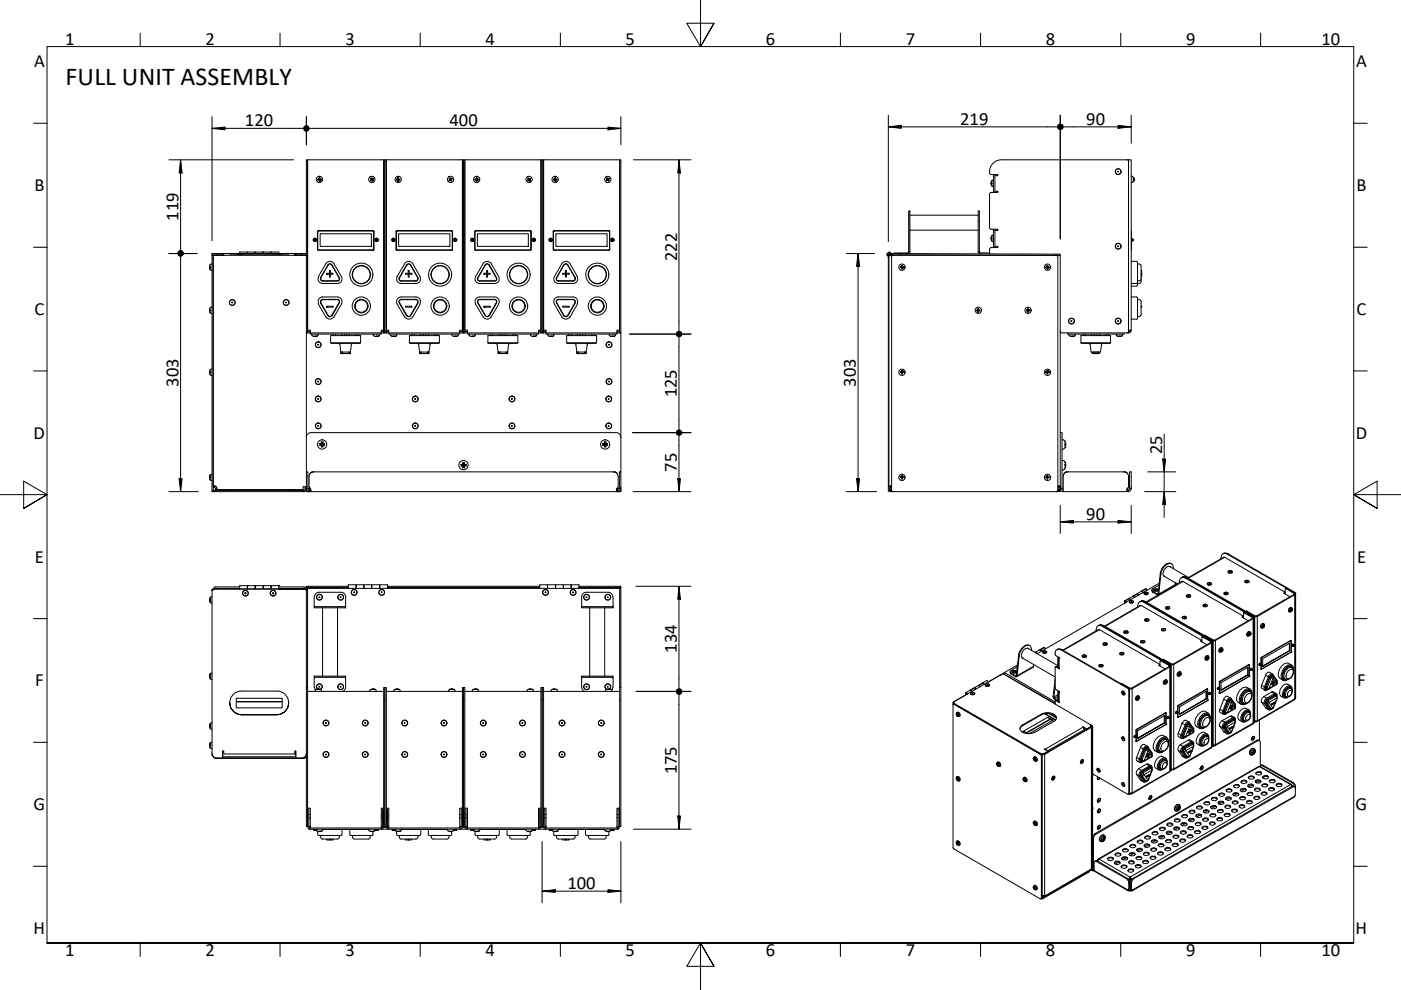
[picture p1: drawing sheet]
<svg xmlns="http://www.w3.org/2000/svg" width="297mm" height="210mm" viewBox="0 0 297 210" stroke-linecap="round" stroke-linejoin="round" font-family="sans-serif">
<defs><g id="words">
<text font-size="5.5" x="13.9" y="18.1">FULL UNIT ASSEMBLY</text>
<g font-size="3.9">
<text x="13.8" y="9.5">1</text>
<text x="43.6" y="9.5">2</text>
<text x="73.3" y="9.5">3</text>
<text x="102.9" y="9.5">4</text>
<text x="132.7" y="9.5">5</text>
<text x="162.4" y="9.5">6</text>
<text x="192" y="9.5">7</text>
<text x="221.7" y="9.5">8</text>
<text x="251.5" y="9.5">9</text>
<text x="280.2" y="9.5">10</text>
<text x="7.2" y="14.3">A</text>
<text x="287.5" y="14.3">A</text>
<text x="51.9" y="26.8">120</text>
<text x="95.3" y="26.8">400</text>
<text x="203.6" y="26.5">219</text>
<text x="230.3" y="26.5">90</text>
<text x="7.3" y="40.5">B</text>
<text x="287.6" y="40.5">B</text>
<text x="37.8" y="46.8" transform="rotate(-90 37.8 46.8)">119</text>
<text x="143.6" y="55.3" transform="rotate(-90 143.6 55.3)">222</text>
<text x="7.3" y="66.8">C</text>
<text x="287.6" y="66.8">C</text>
<text x="37.8" y="82" transform="rotate(-90 37.8 82)">303</text>
<text x="181.5" y="82" transform="rotate(-90 181.5 82)">303</text>
<text x="143.5" y="84.2" transform="rotate(-90 143.5 84.2)">125</text>
<text x="7.1" y="93">D</text>
<text x="287.5" y="93">D</text>
<text x="143.5" y="100" transform="rotate(-90 143.5 100)">75</text>
<text x="246.4" y="96.2" transform="rotate(-90 246.4 96.2)">25</text>
<text x="230.3" y="110.2">90</text>
<text x="7.4" y="119.3">E</text>
<text x="287.7" y="119.3">E</text>
<text x="143.5" y="138.5" transform="rotate(-90 143.5 138.5)">134</text>
<text x="7.4" y="145.5">F</text>
<text x="287.7" y="145.5">F</text>
<text x="143.5" y="164.2" transform="rotate(-90 143.5 164.2)">175</text>
<text x="7.1" y="171.8">G</text>
<text x="287.4" y="171.8">G</text>
<text x="120.3" y="188.5">100</text>
<text x="7.1" y="198">H</text>
<text x="13.8" y="202.8">1</text>
<text x="43.6" y="202.8">2</text>
<text x="73.3" y="202.8">3</text>
<text x="102.9" y="202.8">4</text>
<text x="132.7" y="202.8">5</text>
<text x="162.4" y="202.8">6</text>
<text x="192" y="202.8">7</text>
<text x="221.7" y="202.8">8</text>
<text x="251.5" y="202.8">9</text>
<text x="280.2" y="202.8">10</text>
<text x="287.4" y="198">H</text>
</g>
</g></defs>
<!-- layer: Visible (Hylo) -->
<g fill="none" stroke="#000" stroke-width=".21">
<path d="M65.2 33.9h-.2v70.3h.2M65.2 33.9h16.1v36.1h-.5v.8h-15v-.8h-.6zM65.2 34.2v36.1M67.4 38.1h.1M67.4 38h.1M67.4 38.1l.3 .1M67.4 38h.2M67.5 38h.1M67.5 38.1l.2 .1M67.5 38v.1M67.7 37.8h.1M67.7 38.4h.1"/>
<path d="M67.7 37.7l-.1 .3M67.7 37.8l-.1 .2M67.7 38.2l.1 .1M67.7 38.2v.2M67.8 38.3v.1M67.8 38.4h.1M67.8 37.7v.3h.3M67.8 37.8v.2l.1 .1M67.9 38.1h-.1v.2M68.1 38h.1M68.1 38.1h.1M68.1 38.1h-.3v.3"/>
<path d="M78.5 38.2h.1M78.6 37.8h.1M78.6 38.3h.1M78.6 37.8l.1 .3M78.6 37.8l.1 .1M78.6 38.1l.1 .1M78.7 37.9v.2M78.7 38.2h.2M78.7 38.2l-.1 .1M78.7 37.8h.1M78.7 37.8l.2 .1 .2-.1M78.7 37.8l.2 .2 .1-.1"/>
<path d="M78.7 38.1l-.2 .1M78.7 37.8v.1M78.9 38.2l-.3 .1M78.9 38.2l.1 .2M79 37.9h.1M79 38.2h-.1M79 38.4h.1M79 38l.2-.1-.2 .2 .1 .2-.2-.2zM79.1 37.8h.1M79.1 37.8l-.1 .1M81.3 33.9h.3v.3M81.3 34.2v36.1"/>
<path d="M81.6 34.2v36.4M81.9 33.9h-.3v.3M81.9 33.9h16.1v36.1h-.5v.8h-15.1v-.8h-.5zM81.9 34.2v36.1M84 38.1h.3v.3M84 38h.3M84.2 38.1l.1 .2M84.3 38l-.1 .1M84.3 38.4h.1M84.3 37.7v.3M84.3 37.8v.2M84.4 38.3h.1"/>
<path d="M84.4 37.8h.1M84.5 38.4h.1M84.5 37.7v.3h.3M84.5 37.8v.2l.1 .1M84.5 38.2v.1M84.5 38.2v.2M84.6 38.1l-.1 .1M84.8 38.1l-.3 .1M95.2 37.8a.2 .2 0 0 1 .2 .2 .2 .2 0 0 1-.2 .2l.2-.1zM95.3 38.1l.1 .1M95.4 37.8h.1M95.4 38.2l-.2 .1 .4-.1"/>
<path d="M95.4 37.8l.1 .1 .3-.1M95.4 37.8l.2 .2 .1-.1M95.4 38.2h.2M95.4 37.8v.1M95.6 38.2l.1 .2zM95.6 38l.3-.1-.3 .2zM95.6 38.1l.1 .1M95.6 38.1l.2 .2-.1-.1M95.7 37.9h.1M95.7 38.2h-.1M95.8 37.8h.1M95.8 37.8l-.1 .1"/>
<path d="M98 33.9h.3v.3M98 34.2v36.1M98.3 34.2v36.4M98.6 33.9h-.3v.3M98.6 33.9h16.1v36.1h-.5v.8h-15.1v-.8h-.5zM98.6 34.2v36.1M100.7 38.1h.1M100.7 38h.1M100.7 38.1l.3 .1M100.7 38h.3M100.8 38h.2M100.8 38.1l.2 .1"/>
<path d="M100.8 38v.1M101 37.8h.1M101 38.4h.1M101 37.7v.3M101 37.8v.2M101 38.2l.1 .1M101 38.2v.2M101.3 38.1h-.1l-.1 .2M101.4 38h.1M101.4 38.1h.1M101.4 38h-.2v-.3l-.1 .3 .2 .1M101.4 38.1h-.2v.3l-.1-.1"/>
<path d="M111.9 38.2h.1M112 37.8h.1M112 38.3h.1M112 37.8l.1 .3M112 37.8v.1M112 38.1v.1M112 37.8l.2 .1 .3-.1-.3 .2zM112 37.9l.1 .2M112 38.2h.2M112 38.2v.1M112.1 38.1l-.2 .1M112.1 37.8l-.1 .1"/>
<path d="M112.2 38.2l-.2 .1M112.2 38.2l.1 .2M112.3 37.9h.1M112.3 38.2h.1M112.3 38.4h.1M112.4 37.9h.1l-.2 .2 .2 .2-.2-.1M112.4 37.9l-.1 .3M114.7 33.9h.2v.3M114.7 34.2v36.1M114.9 34.2v36.4M115.3 33.9h-.4v.3M115.3 33.9h16.1v36.1h-.6v.8h-15v-.8h-.5z"/>
<path d="M115.3 34.2v36.1M117.3 38.1l.4 .1M117.3 38h.3M117.5 38.1l.2 .1M117.6 38l-.1 .1M117.7 37.8h.1M117.7 38.4h.1M117.7 37.7l-.1 .3M117.7 37.8l-.1 .2M117.7 38.2v.1M117.7 38.2v.2M117.8 38.4h.1"/>
<path d="M117.8 37.7v.3h.3M117.8 37.8v.2h.2M117.8 38.2v.1M117.8 38.2v.2M117.9 38v.1M118 38.1l-.2 .1M118.1 38.1l-.3 .1M128.6 37.8a.2 .2 0 0 1 .2 .2 .2 .2 0 0 1-.3 .2l.3-.1zM128.7 38.1v.1M128.7 37.8h.1M128.7 38.2l.1-.1 .2 .3-.2-.2-.2 .1zM128.7 37.8l.1 .1 .3-.1"/>
<path d="M128.7 37.8l.2 .2 .1-.1M128.8 37.8l-.1 .1M129 38l.2-.1-.2 .2zM129 38.1v.1M129 38.1l.1 .2-.1-.1M129 37.9h.1M129 38.2h.1M129.1 37.8h.1M129.1 37.8l-.1 .1M131.4 33.9h.2v66.1M131.4 34.2v36.1M210.2 38.8h.1"/>
<path d="M210.2 39h.1M210.2 38.5h.1M210.2 39.3h.1M210.2 38.5v.3M210.2 39v.3M210.2 38.8v.2M210.2 39.3l.3 .2M210.4 39.5h.2M210.5 38.2l-.3 .3M210.6 38.2l-.2 .1M210.6 37v3.8M210.9 37.2h.7v-.2h-1.4a.43 .43 0 0 1-.4-.6 2.51 2.51 0 0 1 2.5-2.5h27.5v36.1h-.5"/>
<path d="M210.9 37v3.8M239 33.9l.3 .3M239.3 34.2v36M239.8 37.4h.3l.2 .3M240.3 37.7h.1M240.3 37.7v.2M240.3 38.4l-.2 .3h-.3M240.3 38.1h.1M240.3 38h.1M240.3 38.4h.1M240.3 38v.1M240.3 38.2v.2"/>
<path d="M240.3 38.1v.1M240.3 37.9v.1M240.3 38.2h.1M240.3 37.9h.1M44.5 57v.2M44.5 56.3v.3M44.5 57h.1M44.5 56.6h.1M44.5 56.7h.1M44.5 56.7v.3M44.5 56.6v.1M44.5 56.1v.2"/>
<path d="M44.6 57.2l.4 .1M45 53.9h2.2M45 56l-.4 .1M47.2 53.9h.2v.2h-2.4h20h-2.5v-.2h.2M47.2 53.9v.2M48.7 53.8h12.5zM50.8 53.8v-.4h1.7v.4v-.4h1.6v.4v-.4h5v.4M51.4 53.8h1.2zM51.4 53.8h.1M52.6 53.8h.1M55.8 53.4v.4M57.3 53.8h1.2z"/>
<path d="M57.3 53.8h.1M57.5 53.4v.4M58.5 53.8h.1M62.7 53.9h2.3M62.7 53.9v.2M65 53.8h-20v50.4h.2v-50.1M66.6 50.8h.1M66.6 50.8v.2zM66.7 50.8h.1M66.7 51h.1M66.7 50.9v.1M66.7 50.9h.1"/>
<path d="M66.7 50.8v.1M66.7 50.8v.2M66.8 51h.1M66.8 50.8h.1M66.8 50.8l.1 .1M66.9 50.9l-.1 .2-.1-.1M66.9 50.9h.1M67.3 52.9l.1 .1 11.7 .1M67.3 52.9l.2 .2M67.4 52.8l.1 .2M67.4 48.9h11.7M67.5 48.9l-.2 .2v3.8"/>
<path d="M67.5 49l-.1 .2v3.6M67.6 53h11.5M67.6 49h11.5M67.6 58.6a.98 .98 0 0 0 .8 1.5M67.9 49.6h10.8v2.6h-10.8zM68.1 58.9v.4l.3 .2M68.4 59.6h3.1M68.4 59.5h3.1M69.1 55.9l-1.6 2.7M69.1 55.9a.98 .98 0 0 1 1.7 0l1.6 2.7a.98 .98 0 0 1-.9 1.5M69.3 57.9h.6M69.3 58.1h.5"/>
<path d="M69.3 57.9v.2M69.5 56.2l-1.6 2.7M69.5 56.2l.4-.3 .5 .3M69.8 57.4h.2M69.9 58.1l-.1 .6M69.9 57.4l-.1 .5M70 57.4v.5h.6v.2h-.6v.6h-.1M70.4 56.2l1.6 2.8-.2 .5-.3 .1M71.9 58.9l-1.6-2.7-.5-.2-1.8 2.9v.5l.4 .2M71.9 58.9v.4l-.4 .2M79 49l.2 .2v3.6M79.2 48.9l.1 .2v3.8"/>
<path d="M79.2 52.8l-.2 .2M79.3 52.9l-.2 .1M79.3 52.9l-.1 .2M79.7 50.8h.1M79.7 50.8v.2zM79.8 50.9v.1M79.8 50.9v.2v-.1M79.8 50.9h.1M79.8 51h.1M79.8 50.8h.1M79.8 50.8v-.1v.2M79.8 50.8v.1"/>
<path d="M79.9 50.8h.1M79.9 51h.1M79.9 50.8v-.1l.1 .1M79.9 50.8v.1M79.9 50.9h.1M79.9 50.9v.1M80 50.8h.1M80 50.8l-.1 .3v-.1M83.2 50.8h.1M83.2 50.8v.2zM83.3 50.9l.1 .1M83.3 50.9l.1 .2v-.1"/>
<path d="M83.3 50.9h.1M83.3 51h.1M83.4 50.8h.1M83.4 51h.1M83.4 50.8v-.1l-.1 .2M83.4 50.8l-.1 .1M83.4 50.8v-.1l.2 .1M83.4 50.8l.1 .1M83.5 50.9h.1M83.5 50.9l-.1 .1M83.6 50.8h.1M83.6 50.8l-.2 .3v-.1"/>
<path d="M83.9 52.9l.2 .2h11.7l.2-.2M84 52.9l.1 .1M84.1 52.8l.1 .2h11.5M84.1 48.9l-.2 .2v3.8M84.1 48.9h11.7M84.5 49.6h10.9v2.6h-10.9zM84.7 58.9v.4l.4 .2M84.7 58.9l1.6-2.7 .5-.2 1.8 2.9v.5l-.4 .2M85 59.6h3.2M85 59.5h3.2M86.2 56.2l-1.6 2.8 .2 .5 .3 .1M86.2 56.2l.4-.3 .5 .3"/>
<path d="M86.6 57.4v.5h-.6v.2h.6v.6h.1M86.6 57.4h.1M86.7 58.1v.6M86.7 57.4v.5M86.7 57.9h.5M86.7 58.1h.6M87.1 56.2l1.5 2.7M87.3 57.9l-.1 .2M88.5 58.9v.4l-.3 .2M89 58.6a.98 .98 0 0 1-.8 1.5M89.1 58.6l-1.6-2.7a.98 .98 0 0 0-1.7 0l-1.6 2.7a.98 .98 0 0 0 .9 1.5M95.7 49h-11.5l-.1 .2v3.6"/>
<path d="M95.7 49l.2 .2v3.6M95.8 48.9l.1 .2v3.8M95.9 52.8l-.2 .2M95.9 52.9l-.1 .2M96.3 50.8l.2 .1-.2 .1zM96.4 50.9h.1M96.5 50.8h.1M96.5 51h.1M96.5 50.9v.1M96.5 50.8v.1M96.5 50.8l.1 .1M96.6 50.9h.1"/>
<path d="M96.6 50.8h.1M96.6 51h.1M96.6 50.9l-.1 .1M96.6 50.8l-.1 .3v-.2M99.9 50.8l.1 .1-.1 .1 .1-.1zM100 50.8h.1M100 51h.1M100 50.9v.1M100 50.9h.1M100.1 50.8h.1M100.1 50.8l-.1 .1M100.1 51h.1"/>
<path d="M100.1 50.8v.1M100.1 50.9h.1M100.1 50.9v.1M100.2 50.9h.1M100.2 50.9l-.1 .2-.1-.1M100.2 50.8v.1M100.6 52.9l.2 .2M100.7 52.8l.2 .2M100.8 48.9h11.7M100.8 48.9l-.2 .2v3.8M100.8 58.6l1.6-2.7a.98 .98 0 0 1 1.7 0l1.6 2.7a.98 .98 0 0 1-.8 1.5M100.8 58.6a.98 .98 0 0 0 .9 1.5h3.1"/>
<path d="M100.9 49l-.2 .2v3.6M100.9 49h11.5l.1 .2v3.6M101.2 49.6h10.8v2.6h-10.8zM101.3 58.9v.4l.4 .2h3.1M101.3 58.9l1.6-2.7 .4-.2 .3 .2 1.6 2.7M102.6 57.9h.7M102.7 58.1h.5M102.7 57.9l-.1 .2M102.9 56.2l-1.6 2.7v.5l.4 .2h3.1M102.9 56.2l.4-.3 .4 .3M103.2 57.4h.2M103.3 58.1l-.1 .6"/>
<path d="M103.3 57.4l-.1 .5M103.4 57.4v.5h.5v.2h-.5v.6h-.1M103.8 56.2l1.5 2.8-.1 .5-.3 .1M105.2 58.9v.4l-.3 .2M112.5 48.9l.1 .2v3.8M112.5 52.8l-.1 .2h-11.5M112.6 52.9l-.2 .1M112.6 52.9l-.1 .2h-11.7l-.2-.2M113 50.8h.1M113 50.8v.2zM113.1 51h.1M113.1 50.8h.1"/>
<path d="M113.1 50.9l.1 .1M113.1 50.9h.1M113.1 50.8v.2M113.2 51v.1zM113.2 50.7v.1zM113.2 50.8l-.1 .1M113.2 51h.1M113.2 50.8l.1 .1M113.2 50.8h.1M113.2 50.8v-.1l.1 .1M113.3 50.9h.1M113.3 50.9l-.1 .1"/>
<path d="M113.3 50.8h.1M113.3 50.8l-.1 .3v-.1M116.6 50.8h.1M116.6 50.8v.2zM116.6 50.9l.1 .1M116.6 50.9l.1 .2v-.1M116.6 50.9h.1M116.6 51h.1M116.7 50.8h.1M116.7 51h.1M116.7 50.8v-.1l-.1 .2M116.7 50.8l-.1 .1"/>
<path d="M116.7 50.8v.1M116.8 50.8h.1M116.8 51h.1M116.8 50.8v-.1l.1 .1M116.8 50.8v.1M116.8 50.9h.1M116.8 50.9v.1M116.9 50.8h.1M116.9 50.8l-.1 .3v-.1M117.3 52.9l.1 .2M117.3 52.9l.2 .1M117.3 49.1v3.7"/>
<path d="M117.4 52.8l.2 .2h11.4M117.4 48.9l-.1 .2v3.8M117.5 48.9h11.7M117.9 49.6h10.8v2.6h-10.8zM118 58.9v.4l.4 .2M118.4 59.6h3.1M118.4 59.5h3.1M119.1 55.9l-1.6 2.7a.98 .98 0 0 0 .9 1.5M119.1 55.9a.98 .98 0 0 1 1.7 0l1.6 2.7M119.5 56.2l-1.6 2.8 .2 .5 .3 .1M119.6 56.2l-1.6 2.7M119.6 56.2l.4-.3 .4 .3"/>
<path d="M119.6 56.2l.4-.2 .3 .2 1.6 2.7v.5l-.4 .2M119.9 57.4v.5h-.6v.2h.6v.6h.2M119.9 57.4h.1M120 58.1v.6M120.1 57.4l-.1 .5M120.1 57.9h.5M120.1 58.1h.5M120.4 56.2l1.6 2.7M120.6 57.9v.2M121.9 58.9v.4l-.4 .2M122.4 58.6a.98 .98 0 0 1-.9 1.5M129 49h-11.4l-.2 .2"/>
<path d="M129.1 49l.1 .2v3.6M129.1 48.9l.2 .2v3.8M129.2 52.8l-.1 .2M129.3 52.9l-.2 .2M129.3 52.9l-.2 .1-11.6 .1M129.7 50.8l.1 .1-.1 .1zM129.7 50.9h.1M129.8 50.8h.1M129.8 51h.1M129.8 50.9v.1M129.8 50.8v.1M129.9 50.8h.1"/>
<path d="M129.9 50.8l-.1 .1M129.9 51h.1M129.9 50.8v.1M129.9 50.9h.1M129.9 50.9v.1M130 50.8h.1M130 50.8l-.1 .3-.1-.2M188.2 53.9v.2l.3 .1-.3-.1zM188.2 53.7a.35 .35 0 0 0-.2 .4 .35 .35 0 0 0 .5 .2M188.5 54.4h-.2v49.8h.3v-.7M188.5 54.1h.1M188.6 54h.1"/>
<path d="M188.7 54h.1M188.8 53.9l-.1-.3h-.3v.3l.5 .1M188.8 53.9v.1M188.9 54a.35 .35 0 0 0-.2-.5 .35 .35 0 0 0-.5 .2 .35 .35 0 0 0 .4 .4M188.9 53.9l-.1 .1M189 54.5v49.4M189.3 54.1l-.3 .4M190.9 56.7l.3 .1M190.9 56.6h.2M190.9 54v.1M191 56.7l.2 .1M191 56.7h-.1"/>
<path d="M191.1 56.6l-.1 .1M191.2 56.4h.1M191.2 57h.1M191.2 56.3l-.1 .3M191.2 56.8l.1 .1M191.2 56.4l-.1 .2M191.2 56.8v.2M191.3 57h.1M191.3 56.3v.3h.3M191.3 56.4v.2l.1 .1M191.5 56.7h-.2v.3M191.5 56.7h.1"/>
<path d="M191.6 56.6h.1M191.6 56.7h.1M191.6 56.7h-.3v.3M192.4 53.6h-2.8v.2M192.7 44.7h.2v8.7h-.2zM192.7 53.3l-.3 .3M192.9 48.8h14.5M192.9 45.6h14.5M192.9 53.3l-.2 .4M207.4 44.7h.2v8.7h-.2zM207.4 53.3l.2 .5M207.6 53.3l.3 .3"/>
<path d="M207.9 53.6h1.9M209.8 53.5l.1 .3M209.8 41.2v7.1l.4 .3h1.4v.3h-.7M209.8 52.8v.8M210.1 50.6h.1M210.2 50.5h.1M210.2 50.6h.1M210.2 50.2h.1M210.2 50.9h.1M210.2 50.2v.3M210.2 50.6v.3M210.2 50.5v.1"/>
<path d="M210.2 50.9l.3 .3M210.4 49.9h.2M210.4 51.2h.2M210.5 49.9l-.3 .3M210.6 48.6v3.9M210.9 40.5h.7v.3h-1.4l-.4 .4M210.9 52.2h.7v.3h-1.4l-.4 .3M210.9 48.6v3.9M221.7 56.7h.1M221.7 56.6h.1M221.7 56.7h.3v.3M221.7 56.6h.2"/>
<path d="M221.9 56.7l.2 .2M221.9 56.7h-.2M221.9 56.6v.1M222 57h.1M222 56.3l-.1 .3M222 56.4l.1 .2h-.2M222.1 56.4h.1M222.1 56.9l-.1 .1M222.1 57h.1M222.1 56.6h.3M222.1 56.6l.2 .1M222.1 56.4v.2"/>
<path d="M222.1 56.3v.3M222.3 56.7l-.2 .2M222.3 56.7h.1M222.4 56.7h-.3v.3M223.4 54.1h.1M223.7 54.1l-34.8-.1v-.2l35.8 .1v.2h-36.2v49M223.8 54.2h.1M223.9 54.1l.4 .4M224.3 54.1h.5v49M224.3 54.5v49.4M224.5 54.1h.1M224.6 54.2h.1"/>
<path d="M224.7 54l.1 .2M239.8 49l.1 1.6M239.8 50.6h.2v.6h-.2M239.8 55.4h1.1M239.9 51.2l-.1 1.8M240 50.5l.1 .2M240 51h.1M240 50.8h.1M240 50.7h.1M240 50.7v.3M240 50.8v.2M240.1 51l-.1 .2"/>
<path d="M240.1 50.7h.1M240.1 51.1h.1M240.1 50.8h.1M240.1 51h.1M241 55.4l.2 .2M241.2 59.9l-.2 .2M241.2 59.9v.6l-.2 .2M241.2 55.6v4.3M241.2 56h.3M241.2 59.5h.3M241.5 56l.4 .2v.2v3.3l-.2 .3-.2 .1M241.9 57.4h.2v1.3"/>
<path d="M241.9 58.1h.2M241.9 58.7h.2M241.9 57.9h.2M241.9 59.1l-.2 .4h-.2M242.1 58.7h.1M242.1 58.1h.1M242.1 57.9h.1M44.4 78.8h.1M44.5 66.2v.2M44.5 79.3v.2M44.5 66.2h.1M44.5 79.3h.1"/>
<path d="M44.5 65.8h.1M44.5 65.9h.1M44.5 65.4v.4M44.5 65.9v.3M44.5 78.8h.1M44.5 79h.1M44.5 78.6l-.1 .2M44.5 79v.3M44.5 65.8v.1M44.5 78.8v.2M44.5 65.5h.1M44.5 78.5v.1"/>
<path d="M44.5 65.2v.2M44.5 78.4v.2M44.6 66.3l.4 .2M44.6 79.5l.4 .1M44.8 65.1l-.2 .1M45 78.3l-.4 .1M45 65.1l-.2 .1M65 70.6h66.6M65.8 70.3h-.6v.3M66.1 70.8a.45 .45 0 0 0 .6 .5M66.4 71.3h.1M66.7 71.3h.1"/>
<path d="M66.7 71.3h.2M66.9 71.3h.1M66.9 71.3h.2M67.1 71.3h.1M67.2 71.3h.1M67.4 70.8v.3l-.3 .2M67.5 64.5l1.6 2.7M67.9 64.2l1.6 2.8M68.4 60.1h3.1M68.4 63.5h3.1M68.4 63h3.1M68.4 63.5l-.3 .2v.5"/>
<path d="M68.4 63.5l-.4 .2v.5l1.8 2.9 .5-.2 1.6-2.7M68.4 63a.98 .98 0 0 0-.8 1.4M69.1 67.2a.98 .98 0 0 0 1.7 0M69.3 64.9v.2M69.3 65h1.3M69.5 66.9l.4 .3 .5-.3M70.1 72.7l.2 .1h6l.2-.1M70.1 72.7h6.4M70.1 72.7v-1.5h6.4v1.5M70.6 64.9v.2h-1.3M70.6 70.8v.4M71.1 70.8v.4"/>
<path d="M71.5 63.5l.4 .2v.5M71.5 63a.98 .98 0 0 1 .9 1.4M71.7 72.8l.4 .3M71.9 64.2l-1.5 2.8M72.1 73.1l.2 1.5M72.3 74.6h2M72.3 74.9h.3M72.3 74.9l.5 .1M72.3 74.6v.3M72.4 64.5l-1.6 2.7M72.5 70.8v.4M72.6 74.6l.2 .4 1.5-.1"/>
<path d="M73 70.8v.4M73.5 70.8v.4M74 74.6l-.1 .4M74 74.9h.3M74.1 70.8v.4M74.3 74.6v.3M74.5 73.1l-.2 1.5M74.8 72.8l-.3 .3M75.4 70.8v.4M75.9 70.8v.4M79.1 70.8l.1 .3 .2 .2M79.4 71.3h.4"/>
<path d="M79.5 71.3h.1M79.8 71.3h.1M79.9 71.3h.1M79.9 71.3h.2M80.1 71.3h.1M80.2 71.3h.1M80.5 70.8l-.1 .3-.2 .2M80.8 70.3h.5v.3M82.4 70.3h-.5v.3M82.8 70.8v.3l.3 .2M83.1 71.3h.1M83.4 71.3h.1"/>
<path d="M83.4 71.3h-.3M83.5 71.3h.1M83.5 71.3h.3M83.8 71.3h.1M84 71.2l-.2 .1M84.1 71l-.1 .2M84.1 70.8v.2M84.2 64.5l1.6 2.7M84.6 64.2l1.6 2.8M85 60.1h3.2M85 63.5h3.2M85 63h3.2"/>
<path d="M85.1 63.5l-.5 .2v.5M85.1 63a.98 .98 0 0 0-.9 1.4M85.1 63.5l-.4 .2v.5M85.8 67.2a.98 .98 0 0 0 1.7 0M86 65h1.2M86 64.9v.2h1.3M86.2 66.9l.4 .3 .5-.3M86.8 72.7l.1 .1h6.1l.2-.1M86.8 72.7h6.4M86.8 72.7v-1.5h6.4v1.5M87.3 64.9l-.1 .2M87.3 70.8v.4"/>
<path d="M87.8 70.8v.4M88.2 63.5l.3 .2v.5M88.2 63.5l.4 .2v.5l-1.8 2.9-.5-.2-1.6-2.7M88.2 63a.98 .98 0 0 1 .8 1.4M88.4 72.8l.4 .3M88.6 64.2l-1.5 2.8M88.8 73.1l.2 1.5M89 74.6h1.9M89 74.9h.3M89 74.9l.4 .1M89 74.6v.3M89.1 64.5l-1.6 2.7"/>
<path d="M89.2 70.8v.4M89.3 74.6l.1 .4 1.5-.1M89.7 70.8v.4M90.2 70.8v.4M90.6 74.6l-.1 .4M90.6 74.9h.3M90.8 70.8v.4M90.9 74.6v.3M91.2 73.1l-.3 1.5M91.5 72.8l-.4 .3M92.1 70.8v.4M92.6 70.8v.4"/>
<path d="M95.8 70.8l.1 .3 .2 .2M96.1 71.3h.1M96.1 71.3h.3M96.4 71.3h.1M96.5 71.3h.1M96.5 71.3h.3M96.8 71.3h.1M97.2 70.8l-.1 .3-.2 .2M97.5 70.3h.5v.3M99.1 70.3h-.5v.3M99.4 70.8a.45 .45 0 0 0 .7 .5M99.7 71.3h.1"/>
<path d="M100.1 71.3h.1M100.1 71.3h.4M100.2 71.3h.1M100.5 71.3h.1M100.8 70.8l-.1 .3-.2 .2M100.8 64.5l1.6 2.7M101.3 64.2l1.6 2.8M101.3 64.2l1.6 2.7 .4 .2 .3-.2 1.6-2.7M102.4 67.2a.98 .98 0 0 0 1.7 0M102.6 64.9v.2M102.7 65h1.2M102.9 66.9l.4 .3 .4-.3"/>
<path d="M103.4 72.7l.2 .1h6l.2-.1M103.4 72.7h6.4M103.4 72.7v-1.5h6.4v1.5M103.9 64.9v.2h-1.2M103.9 70.8v.4M104.5 70.8v.4M104.8 63.5h-3.3l-.3 .4 .1 .3M104.8 63h-3.1a.98 .98 0 0 0-.9 1.4M104.8 63.5h-3.1l-.4 .2v.5M104.9 63.5l.3 .2v.5M104.9 63.5l.4 .2v.5M104.9 63a.98 .98 0 0 1 .8 1.4"/>
<path d="M105.1 72.8l.3 .3M105.3 64.2l-1.5 2.8M105.4 73.1l.2 1.5M105.6 74.6h2M105.6 74.9h.4M105.6 74.9l.5 .1M105.6 74.6v.3M105.7 64.5l-1.6 2.7M105.8 70.8v.4M106 74.6l.1 .4 1.5-.1M106.4 70.8v.4M106.9 70.8v.4"/>
<path d="M107.3 74.6v.3l-.2 .1M107.3 74.9h.3M107.4 70.8v.4M107.6 74.6v.3M107.8 73.1l-.2 1.5M108.2 72.8l-.4 .3M108.8 70.8v.4M109.3 70.8v.4M112.5 70.8v.3l.3 .2M112.8 71.3h.3M112.8 71.3h.1M113.1 71.3h.1"/>
<path d="M113.2 71.3h.1M113.2 71.3h.3M113.5 71.3h.1M113.8 70.8v.3l-.3 .2M114.2 70.3h.5v.3M115.8 70.3h-.5v.3M116.1 70.8l.1 .4 .5 .1M116.7 71.3h.1M116.8 71.3h.1M116.8 71.3h.4M117.1 71.3h.1M117.2 71.3h.1"/>
<path d="M117.5 71l-.3 .3M117.5 70.8l-.1 .2M117.5 64.5l1.6 2.7M118 64.2l1.5 2.8M118 64.2l1.7 2.8 .4 .1 .3-.2M118.4 60.1h3.1M118.4 63.5h3.1M118.4 63h3.1M118.4 63.5l-.4 .2v.5M118.4 63a.98 .98 0 0 0-.9 1.4M119.1 67.2a.98 .98 0 0 0 1.7 0M119.3 65h1.3"/>
<path d="M119.3 64.9v.2h1.3M120.1 72.7l.2 .1h6l.2-.1M120.1 72.7h6.4M120.1 72.7v-1.5h6.4v1.5M120.6 64.9v.2M120.6 70.8v.4M121.2 70.8v.4M121.5 63.5l.4 .2v.5M121.5 63.5l.4 .2v.5l-1.6 2.7-.3 .2-.4-.2M121.5 63a.98 .98 0 0 1 .9 1.4M121.8 72.8l.3 .3M122 64.2l-1.6 2.8"/>
<path d="M122.1 73.1l.2 1.5M122.3 74.6h2M122.3 74.9h.3M122.3 74.9l.4 .1M122.3 74.6v.3M122.4 64.5l-1.6 2.7M122.5 70.8v.4M122.6 74.6l.1 .4 1.6-.1M123.1 70.8v.4M123.6 70.8v.4M124 74.6l-.2 .4M124 74.9h.3"/>
<path d="M124.1 70.8v.4M124.3 74.6v.3M124.5 73.1l-.2 1.5M124.8 72.8l-.3 .3M125.5 70.8v.4M126 70.8v.4M129.2 70.8v.3l.3 .2M129.4 71.3h.1M129.5 71.3h.2M129.7 71.3h.1M129.7 71.3h.2M129.9 71.3h.1"/>
<path d="M129.9 71.3h.3M130.2 71.3h-.1M130.2 71.3h.1M130.5 70.8v.3l-.3 .2M130.8 70.3h.6v.3M190.9 79h.2M191 78.9l.1 .1M191.1 79h.1M191.2 78.6h.1M191.2 78.6v.2h-.3M191.2 79l.1 .2M191.2 79v.3"/>
<path d="M191.3 78.7l-.1 .2-.3-.1M191.3 78.6h.1M191.3 78.8h.1M191.3 78.6v.3l.3-.1M191.3 78.8h.3M191.3 78.6v.2M191.4 78.9l-.1 .1v.2M191.6 78.8h.1M191.6 79h.1M191.6 79h-.3v.3M207.1 65.9h.1M207.1 65.8h.1"/>
<path d="M207.1 65.9h.2v.3M207.1 65.8h.2M207.2 65.9l.1-.1 .1 .2M207.2 65.8h.1M207.2 65.7v.1M207.3 65.4v.4M207.3 65.5l.1 .1M207.4 65.6l.1 .1M207.4 65.6l-.1 .2M207.4 66l-.1 .1M207.5 65.7l.3 .1M207.5 65.7l.1 .1"/>
<path d="M207.5 65.4v.3M207.6 65.7v.1M207.6 65.9l-.1-.1-.1 .2M207.8 65.9h-.3v.3M217.6 65.9h.3M217.6 65.8h.3M217.7 65.9h.2M217.7 65.8h.2M217.7 65.7v.1M217.9 66h.1M217.9 65.6h.1M217.9 65.4v.4"/>
<path d="M217.9 65.9v.1M217.9 65.6v.2M217.9 65.9v.3M218 65.6l.2 .2M218 66l.1 .1M218.1 65.4v.4h.2M218.1 65.5l-.1 .1M218.2 65.7v.1M218.2 65.9l-.2 .1M218.3 65.8h.1M218.3 65.9h.1M218.3 65.9h-.2v.3"/>
<path d="M221.7 79h.1M221.7 78.8h.1M221.7 79h.2M221.9 78.9v.1M221.9 79l.1 .3M221.9 79l.2 .2M222 78.6h.1M222 78.6v.2h-.3M222 78.6l.1 .1M222.1 78.7v.1M222.1 78.7l-.1 .2-.3-.1M222.1 79.2h-.1"/>
<path d="M222.1 78.6h.1M222.1 78.8h.3M222.1 78.6v.2M222.3 78.9l-.2 .3M222.4 79h-.3v.3M224.8 70.2l.3 .4h14.2v-.3M226.3 70.6v.2h12v-.2M226.6 70.8l.1 .3 .2 .2M226.9 71.3h.1M226.9 71.3h.4M227 71.3h.1M227.3 71.3h.1"/>
<path d="M227.4 71.3h.1M227.4 71.3h.2M227.6 71.3h.1M227.7 71.3h.1M228 70.8l-.1 .3-.2 .2M229.2 72.7l.1 .1h6l.2-.1M229.2 72.7h6.3M229.2 72.7v-1.5h6.3v1.5M229.7 70.8v.4M230.1 70.8v.4M230.8 72.8l.3 .3M231.1 73.1l.2 1.5h2l.3-1.5"/>
<path d="M231.5 70.8v.4M231.6 74.6h1.4v.4h-1.4zM231.6 74.9h1.4M232.1 70.8v.4M232.6 70.8v.4M233.2 70.8v.4M233.8 72.8l-.3 .3M234.5 70.8v.4M235 70.8v.4M236.7 70.8v.3l.3 .2M236.9 71.3h.1M237 71.3h.1"/>
<path d="M237 71.3h.2M237.2 71.3h.1M237.2 71.3h.2M237.4 71.3h.1M237.4 71.3h.3M237.7 71.3h-.1M237.7 71.3h.1M238 70.8v.3l-.3 .2M239.3 70.3h.1M239.3 70.2l-.3 .4M239.6 70l-.3 .3M239.8 70l-.2 .5-.3 .1"/>
<path d="M239.8 60.1h1.1M239.8 63h1.1M239.8 60.7h1.1M239.8 67.7h1.1M241 63l.2 .2M241.2 67.5l-.2 .2M241.2 63.2v4.3M241.2 60.1h.3M241.2 63.5h.3M241.2 67.1h.3M241.5 63.5l.2 .1 .2 .3M241.9 64.9l.2 .2"/>
<path d="M241.9 64v2.7M241.9 65.1h.2M241.9 66.7l-.2 .3-.2 .1M242.1 65.1h.1M65.9 91.7a.98 .98 0 0 0-.9 1M66 91.7h64.6M67.9 94.3l-.1 .1 .4-.1-.1 .5 .1-.2M67.9 94.3a.18 .18 0 0 1 .3 0 .18 .18 0 0 1 0 .3M68 94.1v.2M68.1 93.6a.3 .3 0 0 1 .1 .5 .3 .3 0 0 1-.4 0h.4zM68.2 94.6h.2M68.2 93.9h.2"/>
<path d="M68.5 93.6l-.1 .5h.4a.3 .3 0 0 1-.4 0 .3 .3 0 0 1 .1-.5zM68.6 94.1v.2M68.6 94.3l.2 .1-.4-.1 .1 .5-.1-.2M68.6 94.3a.18 .18 0 0 0-.2 0 .18 .18 0 0 0 0 .3M97.7 98.8l.3-.1a.26 .26 0 0 1 .3 .2 .26 .26 0 0 1-.2 .3l.1-.4zM97.7 98.5h.5l-.1-.4 .1 .2a.19 .19 0 0 1 0 .3 .19 .19 0 0 1-.3-.1zM97.9 98.5v.2M98.2 99h.2M98.2 98.3h.2M98.4 98.7l.5 .1-.4-.1-.1 .5zM98.4 98.1v.4h.5h-.2a.23 .23 0 0 1-.4 0 .23 .23 0 0 1 .1-.4zM98.6 98.5v.2"/>
<path d="M127.7 94.1h.5l-.1-.5 .1 .3a.24 .24 0 0 1-.1 .3 .24 .24 0 0 1-.3-.1zM128 94.3l-.3 .1 .4-.1v.5l.1-.2M128 94.3a.18 .18 0 0 1 .2 0 .18 .18 0 0 1 0 .3M128 94.1v.2M128.2 94.6h.2M128.2 93.9h.2M128.5 93.6l-.1 .5h.4h-.1a.22 .22 0 0 1-.4 0 .22 .22 0 0 1 .2-.3zM128.6 94.1v.2M128.7 94.3l.1 .1-.4-.1 .1 .5-.1-.2M128.7 94.3h-.4l.1 .3M130.7 91.7a.98 .98 0 0 1 .9 1M224.8 91.7h.4v11.9h-.4a.6 .6 0 0 0 .6 .6"/>
<path d="M225.2 93.3l.5 .1M225.2 97.6l.4 .1 .2 .3M225.2 99.6h.2M225.7 95l-.5 .2M225.7 99.5l-.3 .2M225.7 93.4l.1 .2M225.8 94.4h.1M225.8 94.1h.1M225.8 94.8h.1M225.8 94.4l.1-.1-.1 .5M225.8 93.6l.1 .5h-.1M225.8 98.8h.1"/>
<path d="M225.8 98.5h.1M225.8 98.1h.1M225.8 98.8l.1-.1-.1 .5M225.8 98.1l.1 .4h-.1M225.8 93.6v.1M225.8 94.1v.3M225.8 98.5v.3M225.8 99.2h.1M225.8 94.3h.1M225.8 98.7h.1M225.8 94.8l-.1 .3M225.8 99.2l-.1 .2"/>
<path d="M225.9 93.6v.1M225.9 98h.1M225.9 94.8h.1M225.9 99.2h.1M44.5 101.6v.2M44.5 101.5v.1M44.5 101.1h.1M44.5 101.3h.1M44.5 101.6h.1M44.5 100.9h.1M44.5 100.8v.3M44.5 101.3v.3"/>
<path d="M44.5 101.1v.2M44.5 100.8h.1M44.5 100.7v.2M44.6 101.8l.2 .1M44.8 101.8l.2 .1M45 100.6l-.4 .1M45.2 104h19.3M45.5 103v.1M45.7 103.5h.2v.3h-.2zM45.7 103.1l.2 .2M45.8 103.1l-.6-.1 .3 .1v.2h-.3M45.9 103.5h.1"/>
<path d="M45.9 103.2v.6M47.9 103.8v.2M48.5 103.8v.2M61.4 103.8v.2M62.1 103.8v.2M64.3 104v.2h-19.1M64.5 104v.2h-.2M64.7 103.7h.3l-.1 .3-.4 .2M64.7 103.2v.3h.3M64.7 103.7l-.2 .3M64.7 103.5v.2M65 100h.3v3.6h-.3v.1l.5 .5v-.3"/>
<path d="M65 103.2h-.7v.6h-18.4M65 103.9l.3 .3h66l.3-.3M65.3 103.6h.2v.3zM65.5 101.1v2.1M65.5 103.9h.3M65.5 103.2l.2 .3M65.7 103.4l.2 .5-.1 .3v-.3M65.7 103.5v.4M65.9 103.9h-.1M66.2 100l64.2 .1M66.2 100v.1M66.3 100l-.6 .5"/>
<path d="M66.5 100a.98 .98 0 0 0-1 1M130.1 100a.98 .98 0 0 1 1 1M130.3 100l.6 .5M130.7 103.9h.1M130.7 103.9h.3M130.9 103.5v.4M130.9 103.4l-.2 .5v.3v-.3M131 103.9v.3a.65 .65 0 0 0 .6-.6v.6h-.2M131 103.6h.3l-.3 .3zM131.1 101.1v2.1M131.1 103.2l-.2 .3M131.3 100h.3v3.6h-.3z"/>
<path d="M188.5 103.1h.5M188.5 103.2l.1 .3 .4 .3M188.5 103.1h.3M188.5 103.2h.3M188.5 103.1v.1M188.7 103.9l.2 .3M188.8 103.7v.5h.1M188.8 103v.1M188.8 103.2l.2 .3M188.8 103.2h.2M188.8 103.1v.1M189 103.9l.3 .3"/>
<path d="M189 104h-.1v.2M190.9 101.3h.2M191 101.2l.1 .1M191.1 101.3h.1M191.2 101h.1M191.2 100.8v.3h-.3M191.2 101.3l.1 .1M191.2 101l-.1 .2-.1-.1M191.2 101.3v.3M191.3 100.8v.3h.3M191.3 100.9v.2h.2M191.4 101.2l-.1 .1v.2"/>
<path d="M191.6 101.1h.1M191.6 101.3h.1M191.6 101.3h-.3v.3M221.7 101.3h.1M221.7 101.1h.1M221.7 101.3h.2M221.9 101.2v.1M221.9 101.3l.1 .3M221.9 101.3l.2 .1M222 100.8v.3h-.3M222 100.9l.1 .2h-.2M222.1 101h.1"/>
<path d="M222.1 101.4l-.1 .1M222.1 101.1h.3M222.1 101.1h.2M222.1 101v.1M222.1 100.8v.3M222.3 101.2l-.2 .2M222.4 101.3h-.3v.3M224.3 104v.2h-35.4M224.3 103.1h.5M224.3 103.2h.2M224.3 103.9l-.4 .3M224.5 103v.1"/>
<path d="M224.5 103.2l-.2 .3M224.5 103.2a.26 .26 0 0 1 .3 .3 .26 .26 0 0 1-.3 .2l-.2 .1M224.5 103.1h.3M224.5 103.1v.1M224.6 103.9l-.2 .3M224.8 103.1v1.1h-.3v-.5M225.1 103.6l.3 .3M225.4 101.1v3.1h13.6l-.1-.3 .2-.5M226.1 100l-.5 .3v.2M226.1 100.1h12.5M226.4 100a.98 .98 0 0 0-1 1M238.3 100a.98 .98 0 0 1 1 1"/>
<path d="M238.5 100l.6 .5M238.9 103.9h.1M239.1 103.5v.4M239.2 103.9v.3M239.2 103.9h-.2v.3h.2M239.3 101.1v2.1M239.3 103.2l-.2 .3M239.5 100h.3v3.6h-.3zM239.5 103.6l-.3 .3M239.8 103.6a.65 .65 0 0 1-.6 .6M248.3 119.5a1.45 1.45 0 0 0-1.8 .8l-.5 1.1-.4 4.5 .1 .1 .4-4.3a2.44 2.44 0 0 1 2.1-2.2l.5 .3 .1 .8M258.9 118.5a.85 .85 0 0 1 .3-1 .85 .85 0 0 1 1 0l14.2 8.1"/>
<path d="M259.3 117.4l.7-.1 .4 .1 14.3 8.4-.1 22.2M44.4 127.3h.1M44.5 127.6v.2M44.5 127.6h.1M44.5 127.2h.1M44.5 127.3h.1M44.5 126.8h.1M44.5 127.5h.1M44.5 126.8v.4M44.5 127.3v.2M44.5 127.2v.1M44.5 126.9h.1"/>
<path d="M44.5 126.6v.2M44.6 127.8l.4 .1M45 125.1l.3-.2-.3 .3zM45 125.2h.1M45 126.5l-.4 .1M45 125.2v34.5M45.1 125l-.1 .2M45.8 124.7l-.3 .2M45.8 124.4l-.3 .1-.3 .4M45.8 124.7h5M45.8 124.4h5M45.9 124.7l.1 .2"/>
<path d="M46 124.7l-.1 .2M50.8 124.2h.1M50.8 124.2v.7M50.8 124.2h8.3M51.9 125.8l.1 .1 .1-.1M52 125.6l.1 .1v.2l-.2-.1zM52.5 124.5v.4h1.6v-.4M52.5 124.2h.1M52.5 124.2v.7h-7.2h19.3h-5.5M54.1 124.2h.1M54.1 124.2v.7h1.7v-.7M55.8 124.5v.4h1.7v-.4"/>
<path d="M55.8 124.2h.1M57.5 124.2h.1M57.5 124.2v.7h1.6M57.8 125.8v.1l.2-.1M57.8 125.6l.2 .2v.1h-.2zM59.1 124.2h.1M59.1 124.2v.7M59.1 124.7h5.4M59.1 124.4h5.4M64.3 124.7v.2M64.4 124.4l.3 .1 .3 .5M64.4 124.7l.3 .2"/>
<path d="M64.6 124.9l.4 .3zM65 125.2h.1M65.2 124.7h66.2M66.6 128.6h6.7v.3h-6.7zM66.6 126.5v2.1M68.4 128.9v14.5M71.6 128.9v14.5M72.3 125.6h-4.6a.98 .98 0 0 0-1 1M72.3 125.6a.98 .98 0 0 1 1 1M73.3 126.5v2.1M73.9 124.3h-8.9v.3h8.9M73.9 124.7v-.7h1.6v.7v-.7h1.7v.7v-.7h1.6v.7v-.7h1.7v.7v-.7h1.7v.7"/>
<path d="M82.2 124.6h32.2M82.2 124.3h32.2M114.4 124.7v-.7h1.7v.7v-.7h1.7v.7v-.7h1.6v.7v-.7h1.7v.7v-.7h1.6v.7M122.7 124.3h8.9v.3h-8.9M123.3 128.6h6.7v.3h-6.7zM123.3 126.5v2.1M124.3 125.6h4.6a.98 .98 0 0 1 1 1M124.3 125.6a.98 .98 0 0 0-1 1M125 128.9v14.5M128.2 128.9v14.5M130 126.5v2.1M216.7 139.5h.1"/>
<path d="M216.7 139.5l7 4M217.9 137.4h.1M217.9 137.4l6.4 3.7M218.1 137.5a1.34 1.34 0 0 0-1.3 .7 1.34 1.34 0 0 0 .1 1.4M218.3 136.9a1.76 1.76 0 0 0-2.1 1.3l-.2 .5-.5 4.5 .1 .1 .5-4.2a2.43 2.43 0 0 1 2.1-2.3l.3 .2 .3 1M219.5 138.3h.1M220.4 137.8h.3l.1 .3zM221 138.1a.45 .45 0 0 1 .5-.2 .45 .45 0 0 1 .4 .4 .47 .47 0 0 1-.5 .2 .47 .47 0 0 1-.4-.4zM221.2 138.4v.1M221.4 138.2l.2 .1zM221.7 137.6l-.1-.3h-.3l-1.8 1M221.8 138.4l-.1 .1"/>
<path d="M224.1 137.8l.3-.2h.6l14.3 8.3 .2 .2-.1 22.3M224.3 139.3v2.2M224.4 139.4v2.2M224.5 139.4l.2 .3v-.2l-.8-.5a.84 .84 0 0 1 0-1.1 .84 .84 0 0 1 1.1-.1l14.1 8.2 .2 .2v22.2l-7.5-4.2-.2-.3M224.5 139.4v2.2M225.4 137.8l7.6-4.4 12.9 7.5-.2 .2 1.3 .7M229.4 139a.44 .44 0 0 1 .5-.2 .44 .44 0 0 1 .4 .5 .51 .51 0 0 1-.9-.3zM229.6 138.9a.47 .47 0 0 1 .7 .3 .45 .45 0 0 1-.4 .2 .45 .45 0 0 1-.4-.4zM229.6 139.3h.1M229.9 139l.1 .1-.2 .1zM230.2 139.3h.1M232.4 133.8a.85 .85 0 0 1 .3-1 .85 .85 0 0 1 1 0l14.1 8.1"/>
<path d="M232.8 132.7l.6-.3 .6 .2 14.3 8.3v22.5M232.9 132.6h.8l14.3 8.3 .2 .2v22.3M233.9 136.4a.44 .44 0 0 1 .5-.1 .44 .44 0 0 1 .3 .4 .42 .42 0 0 1-.5 .1 .42 .42 0 0 1-.3-.4zM234 136.4a.42 .42 0 0 1 .4-.1 .42 .42 0 0 1 .3 .3 .37 .37 0 0 1-.5 .3 .37 .37 0 0 1-.2-.5zM234 136.8h.1M234.2 132.8l7.7-4.4 12.9 7.4-.3 .1 1.3 .8M234.3 136.5l.1 .1zM234.6 136.8h.1M237.5 138.4a.44 .44 0 0 1 .5-.1 .44 .44 0 0 1 .3 .4 .49 .49 0 0 1-.9-.2zM237.6 138.4a.38 .38 0 0 1 .4-.1 .38 .38 0 0 1 .2 .5 .39 .39 0 0 1-.5 .1 .39 .39 0 0 1-.2-.4zM237.6 138.8h.1M237.8 138.5l.1 .1-.1 .1z"/>
<path d="M238.1 138.8h.1M238.3 133.9a.49 .49 0 0 1 .8 .2 .45 .45 0 0 1-.4 .2 .45 .45 0 0 1-.4-.4zM238.3 133.9l.1-.1a.44 .44 0 0 1 .5-.1 .44 .44 0 0 1 .2 .4 .46 .46 0 0 1-.5 .2 .46 .46 0 0 1-.3-.4zM238.4 134.2h.1M238.4 127.5l.3 .2-.1 .1zM238.5 127.5l.1 .3-.2-.2zM238.6 134h.2zM238.7 127.7v.1M238.8 127.7l-.4-.3 .1 .5M239 134.2h.1M239.3 126.9l.3 .3zM239.5 127.5a.56 .56 0 0 1 .8 .2 .48 .48 0 0 1-.5 .2 .48 .48 0 0 1-.3-.4z"/>
<path d="M239.6 127.8h.1M239.8 127.5h.2l-.1 .2h-.1zM240.2 127.8h.1M240.2 126.4l.3 .3zM241.1 125.9l.3 .3zM241.1 125.9l-2.7 1.5M241.2 128.7a.85 .85 0 0 1 .3-1 .85 .85 0 0 1 1.1 0l14.1 8.2M241.7 127.5l.4-.1 .6 .2 14.3 8.3v22.4l-.2 .3-8 4.6M241.7 127.5l.4-.1h.5l14.5 8.4 .1 22.2-.2 .2M241.7 127.5l-.1 .1M241.8 136a.44 .44 0 0 1 .5-.2 .44 .44 0 0 1 .3 .4 .47 .47 0 0 1-.4 .1 .47 .47 0 0 1-.4-.3zM241.9 125.4h.2l.2 .3-.1-.3z"/>
<path d="M241.9 135.9a.47 .47 0 0 1 .8 .2 .44 .44 0 0 1-.5 .2 .44 .44 0 0 1-.3-.4zM241.9 136.2h.1M241.9 125.4l-.8 .5M242.2 136l.2 .1zM242.6 125.7a.49 .49 0 0 1 .8 .2 .44 .44 0 0 1-.5 .2 .44 .44 0 0 1-.3-.4zM242.6 136.2h.1M242.7 126h.1M242.7 131.4a.45 .45 0 0 1 .5-.2 .45 .45 0 0 1 .3 .4 .55 .55 0 0 1-.8-.2zM242.8 131.3a.55 .55 0 0 1 .8 .2 .45 .45 0 0 1-.5 .2 .45 .45 0 0 1-.3-.4zM242.8 131.6l.1 .1M243 125.8h.1l-.1 .1zM243 127.6l7.7-4.4 13 7.5-.4 .1 1.4 .8"/>
<path d="M243.1 131.4l.1 .1zM243.2 125.2l-.3-.4-1 .6M243.3 126h.1M243.5 131.6l-.1 .1M244.2 125.1l.2 .5 1.1 .5 .2-.1M244.7 124.9a.42 .42 0 0 1 .5-.1 .42 .42 0 0 1 .2 .5 .44 .44 0 0 1-.5 .1 .44 .44 0 0 1-.2-.5zM244.7 124.9a.37 .37 0 0 1 .5-.1 .37 .37 0 0 1 .2 .5h-.7zM244.7 125.3h.1M245 125.1h.2zM245.4 125.3h.1M245.7 124.1l-1.5 1 .2 .3 1 .6 .2-.1M245.7 123.7l-25.8 14.9-.4-.3"/>
<path d="M246.3 133.4a.45 .45 0 0 1 .4-.2 .45 .45 0 0 1 .4 .4 .47 .47 0 0 1-.8-.2zM246.3 133.3a.44 .44 0 0 1 .5-.1 .44 .44 0 0 1 .3 .4 .42 .42 0 0 1-.5 .2 .42 .42 0 0 1-.3-.5zM246.4 133.7h.1M246.6 133.4h.2l-.1 .2zM246.8 122.1l2.8 1.7-.4-.3-.1 .6-3.5 2M246.8 122.1h.1M247 133.7h.1M247.1 128.8a.45 .45 0 0 1 .5-.2 .45 .45 0 0 1 .4 .4 .49 .49 0 0 1-.9-.2zM247.3 128.7a.38 .38 0 0 1 .4-.1 .38 .38 0 0 1 .2 .5 .5 .5 0 0 1-.8-.2zM247.3 129.1h.1M247.5 128.9h.1zM247.9 129.1h-.1"/>
<path d="M248 120.1h.1M248 120.1l4 2.4M248.1 120.2a1.22 1.22 0 0 0-1.5 1.2v.6l.4 .3M250.1 123.5a.85 .85 0 0 1 .3-.9 .85 .85 0 0 1 1 0l14.2 8.2M250.6 122.4h.7l14.5 8.4v22.3M250.6 122.4l.7-.1 .4 .2 14.1 8.1 .2 .2v22.2l-.2 .1M250.6 122.4l-.2 .1M250.7 130.8a.42 .42 0 0 1 .5-.2 .42 .42 0 0 1 .3 .5 .44 .44 0 0 1-.5 .1 .44 .44 0 0 1-.3-.4zM250.7 130.8a.47 .47 0 0 1 .8 .2 .45 .45 0 0 1-.4 .2 .45 .45 0 0 1-.4-.4zM250.8 131.1v.1M251 130.9l.2 .1zM251.4 131.1v.1"/>
<path d="M251.5 126.3a.49 .49 0 0 1 .5-.2 .49 .49 0 0 1 .4 .3 .56 .56 0 0 1-.9-.1zM251.6 126.2a.42 .42 0 0 1 .5-.1 .42 .42 0 0 1 .2 .4 .44 .44 0 0 1-.4 .1 .44 .44 0 0 1-.3-.4zM251.7 126.5h.1M251.8 122.5l7.9-4.4 12.8 7.5-.3 .2 1.3 .7M251.9 126.3h.2zM252.3 126.5h.1M254.8 136.1v-1.1h.2l1.8 1.1v.1l-8.2 4.7-1.9-1.1-.2 .1M254.8 135h.3l1.9 1.2-8.2 4.7h-.4l-1.8-1M254.8 135.9l-.2 .2M255.1 128.3a.45 .45 0 0 1 .5-.2 .45 .45 0 0 1 .3 .4 .49 .49 0 0 1-.8-.2zM255.2 128.2a.41 .41 0 0 1 .5-.1 .41 .41 0 0 1 .2 .4 .41 .41 0 0 1-.5 .2 .41 .41 0 0 1-.3-.5zM255.2 128.6h.1"/>
<path d="M255.4 128.4h.2zM255.8 139a.46 .46 0 0 1 .5 .7 .46 .46 0 0 1-.8 0zM255.8 128.6h.1M255.9 139.8h.1M255.9 139.7v.1M256 139.4h.1M256 139.4v.3M256 139.5h.1M256 139.5l.1 .2M256 139.4l.2 .3M256 123.7a.43 .43 0 0 1 .5-.2 .43 .43 0 0 1 .3 .4 .4 .4 0 0 1-.5 .2 .4 .4 0 0 1-.3-.4zM256 139.7h.1"/>
<path d="M256 139.7l-.1 .1 .1-.1M256 123.6a.44 .44 0 0 1 .5-.1 .44 .44 0 0 1 .3 .4 .42 .42 0 0 1-.5 .2 .42 .42 0 0 1-.3-.5zM256.1 124h.1M256.1 139.7h.1M256.2 139.4h.1M256.2 139.4l-.1 .1h-.1M256.2 139.4v.2M256.3 123.8l.2 .1zM256.7 124h.1M258.4 137.6a.43 .43 0 0 1 .7-.2 .43 .43 0 0 1-.1 .7 .39 .39 0 0 1-.5 0 .39 .39 0 0 1-.1-.5zM258.8 138h.1M258.8 138h.2"/>
<path d="M258.9 137.9l.1 .1M259 137.8h.1M259 138.1h.1M259 137.6h.1M259 137.6v.3l-.2 .1M259 138v.1M259 137.6l.1 .2M259.1 137.8h.1M259.1 137.8l-.1 .3M259.2 137.8h-.1M259.5 125.7a.46 .46 0 0 1 .5-.2 .46 .46 0 0 1 .3 .5 .45 .45 0 0 1-.5 .1 .45 .45 0 0 1-.3-.4zM259.6 125.6a.44 .44 0 0 1 .5-.1 .44 .44 0 0 1 .2 .5 .49 .49 0 0 1-.8-.2z"/>
<path d="M259.7 126h.1M259.8 125.8h.2zM260.2 126h.1M260.4 121.1a.49 .49 0 0 1 .8 .2 .45 .45 0 0 1-.4 .2 .45 .45 0 0 1-.4-.4zM260.5 121.1a.44 .44 0 0 1 .5-.1 .44 .44 0 0 1 .2 .4 .46 .46 0 0 1-.5 .1 .46 .46 0 0 1-.3-.4zM260.5 121.4h.1M260.7 121.2l.2 .1zM261.1 121.4h.1M263.7 131v-1.1l1.9 1.1-8 4.7h-.3l-1.8-1h-.2M263.7 130.8l-.2 .1M263.7 129.9l.3-.1 1.8 1.2-8.2 4.9h-.4l-1.8-1.1M264 123.2a.42 .42 0 0 1 .5-.2 .42 .42 0 0 1 .2 .5 .44 .44 0 0 1-.5 .1 .44 .44 0 0 1-.2-.4z"/>
<path d="M264 123.2a.51 .51 0 0 1 .8 .2 .44 .44 0 0 1-.5 .2 .44 .44 0 0 1-.3-.4zM264 123.5h.1M264.3 123.2l.2 .1-.2 .1zM264.5 134a.44 .44 0 0 1 .7 .3 .44 .44 0 0 1-.4 .5 .38 .38 0 0 1-.5-.2 .38 .38 0 0 1 .2-.5zM264.7 123.5h.1M264.8 134.3h.1M264.8 134.7h.1M264.8 134.3l.2 .1v-.1v.2M264.8 134.4h.1M264.8 134.4l.1 .1M264.8 134.3v.1M264.9 134.5h.1"/>
<path d="M264.9 134.5l-.1 .2M264.9 134.5l.1 .2M264.9 134.6h.1M264.9 134.6l-.1 .1M265 134.5h.1M265 134.3h.1M265.8 131v22.1M267.5 132.3a.45 .45 0 0 1 .6 .4 .45 .45 0 0 1-.6 .4 .44 .44 0 0 1-.3-.4 .44 .44 0 0 1 .3-.4zM267.7 132.9h.1M267.8 132.6v.2M267.8 132.8l-.1 .1M267.8 132.8v.1"/>
<path d="M267.8 132.6h.1M267.8 132.9h.1M267.8 132.9h-.1M267.8 132.6l.1 .2M267.8 132.9v.1M267.8 132.7l.1 .1M268 132.7v.1M268 132.7l-.2 .2M268 132.6l-.1 .2M272.5 125.9v-1l.2-.1 1.7 1.2-8.1 4.7-1.9-1.1h-.2M272.5 125.8h-.1M272.5 124.8l.3-.1 1.8 1.1v.2l-8 4.7h-.6l-1.8-1"/>
<path d="M273.3 129a.4 .4 0 0 1 .7 0 .4 .4 0 0 1-.3 .6 .36 .36 0 0 1-.4 0 .36 .36 0 0 1-.1-.5zM273.4 136.4v1.6M273.4 138v-1.6l-5.7 3.3v1.6l5.7-3.3-5.7 3.2M273.6 135.8l.1 .1M273.6 129.6h.1M273.6 129.3l.1 .1M273.6 138.3l-6.1 3.6-.2-.1M273.6 129.3l.1-.1v.1M273.6 129.3h.1M273.7 129.4h.1M273.7 129.4h.2M273.7 129.4l-.1 .2"/>
<path d="M273.7 129.3l.2 .1M273.7 138.2l-.1 .1M273.7 138.2v-2.3l-.1-.1-6.1 3.6-.2 .1v2.3M273.7 135.9h-.1l-6.1 3.5v2.4M273.7 129.4l.1 .1M273.9 129.4h.1M273.9 129.2h.1M273.9 129.1l-.1 .2 .1-.1M274.1 136.9h.1M274.1 136.9v.1M274.1 136.8v.1M274.1 136.8h.1"/>
<path d="M274.2 136.8h.1M274.2 136.9h.1M274.2 136.8v.1M274.2 136.8l.1-.1a.21 .21 0 0 0-.3 .1 .21 .21 0 0 0 .1 .3l.1-.1M274.2 136.8h-.1M274.3 136.6a.26 .26 0 0 0-.4 .1 .26 .26 0 0 0 .1 .4M274.3 136.9l-.1 .1M274.6 125.9v22.2l-.1 .3-8.1 4.6M44.4 143.3h.1M44.5 143.8v.2M44.5 154.3v.2M44.5 158.4v.2"/>
<path d="M44.5 143.7h.1M44.5 154.3h.1M44.5 158.4h.1M44.5 143.3h.1M44.5 143.4h.1M44.5 143h.1M44.5 143.4v.3M44.5 153.9h.1M44.5 154h.1M44.5 153.6h.1M44.5 153.6v.3M44.5 154v.3"/>
<path d="M44.5 158h.1M44.5 158.1h.1M44.5 157.7h.1M44.5 157.7v.3M44.5 158.1v.3M44.5 143.3v.1M44.5 153.9v.1M44.5 158v.1M44.5 143l-.1 .3M44.5 142.8v.2M44.5 153.4v.2M44.5 157.5v.2"/>
<path d="M44.6 143.9l.4 .2M44.6 154.5l.4 .1M44.6 158.6l.4 .1M45 159.7v.5h.1M45 159.7l.1 .6 .6 .4h1.5v-1.5h.2v.7h15.1v-.7h.2v1.5h1.5l.6-.4 .2-.6M45 142.7l-.4 .1M45 153.3l-.4 .1M45 157.4l-.4 .1M47.2 159.2v1.3h15.5v-1.3M48.7 149a2.61 2.61 0 0 0 2.5 2.5 2.51 2.51 0 0 1-2.5-2.5 2.51 2.51 0 0 1 2.5-2.5h7.5a2.51 2.51 0 0 1 2.5 2.5 2.51 2.51 0 0 1-2.5 2.5 2.61 2.61 0 0 0 2.5-2.5M50.1 148.1h9.7v2h-9.7zM50.1 148.8h9.7"/>
<path d="M58.7 151.5h-7.5h7.5M65 145.8h.2v29.4h-.2v-50.5h.2v21.1M65.2 146.6h16.1M66.6 143.4h6.7v.2h-6.7zM66.6 143.6v2.1M66.7 145.7l.2 .6M66.9 146.5l-.1 .1M67.1 146.1l-.3 .3M67.1 146.1h.1M67.1 146.1h.3M67.2 146.1l-.1 .1M67.4 146.1a.6 .6 0 0 1-.1-.9 .6 .6 0 0 1 .9 .1 .6 .6 0 0 1-.3 .9"/>
<path d="M67.4 146.1h.2M67.4 146.1h.1M67.6 146.1h.1M67.6 146.1h.3M67.8 146.1h.1M67.8 146.1l.2 .1M67.8 146.1l.1 .1M68 146.2l.1 .4M73.3 145.7a.98 .98 0 0 1-.7 .9M73.3 143.6v2.1M78.5 146.2l-.1 .4M78.7 146.1l-.2 .1"/>
<path d="M78.7 146.1h.5M78.7 146.1h.1M78.8 146.1v.1M79.2 146.1h.1M79.2 146.1h.2M79.4 146.1h.1M79.5 146.1l.2 .2 .1 .3M79.5 146.1v.1M81.6 145.8h-.3v29.4h.3v-.3M81.6 145.8h.3v29.4h-.3v-.3M81.6 145.8v29.1M81.9 146.6h16.1"/>
<path d="M83.8 146.1v.1M83.8 146.1l-.3 .2v.3M83.8 146.1h.1M84.1 146.1h.1M84.1 146.1h-.3M84.2 146.1h.1M84.2 146.1h.3M84.5 146.1v.1M84.5 146.1h.1M84.5 146.1l.2 .1M84.7 146.2l.1 .4M95.2 146.2l-.1 .4"/>
<path d="M95.4 146.1v.1M95.4 146.1l-.2 .1M95.4 146.1h.4M95.8 146.1h.1M95.8 146.1h.3M96.1 146.1v.1M96.1 146.1h.1M96.2 146.1l.3 .3M96.4 146.5l.1 .1M98.3 145.8h-.3v29.4h.3v-.3M98.3 145.8h.3v29.4h-.3v-.3M98.3 145.8v29.1"/>
<path d="M98.6 146.6h16.1M100.4 146.1l-.2 .2-.1 .3M100.5 146.1h.4M100.5 146.1h.1M100.5 146.1v.1M100.9 146.1h.1M100.9 146.1h.3M101.2 146.1h.1M101.2 146.1l.2 .1M101.2 146.1v.1M101.4 146.2l.1 .4M111.9 146.2l-.1 .4"/>
<path d="M112 146.1v.1M112.1 146.1l-.2 .1M112.1 146.1h.4M112.1 146.1h.1M112.5 146.1h.1M112.5 146.1h.3M112.8 146.1h.1M112.8 146.1l.3 .2v.3M112.8 146.1v.1M114.9 145.8h-.2v29.4h.2v-.3M114.9 145.8h.4v29.4h-.4v-.3M114.9 145.8v29.1"/>
<path d="M115.3 146.6h16.1M117.1 146.1v.1M117.1 146.1l-.2 .2-.1 .3M117.2 146.1h.1M117.4 146.1h.1M117.4 146.1h-.2M117.5 146.1h.1M117.5 146.1h.4M117.8 146.1v.1M117.9 146.1h.1M117.9 146.1l.2 .1M118.1 146.2l.1 .4"/>
<path d="M123.3 143.4h6.7v.2h-6.7zM123.3 143.6v2.1M123.3 145.7a.98 .98 0 0 0 .6 .9M128.5 146.5l-.1 .1M128.7 146.1l-.3 .3M128.7 146.1h.5M128.7 146.1h.1M128.7 146.1v.1M129.2 146.1h.1M129.2 146.1h.3M129.2 146.1a.6 .6 0 0 0 .1-.9 .6 .6 0 0 0-.9 .1 .6 .6 0 0 0 .3 .9M129.4 146.1l.2 .1"/>
<path d="M129.4 146.1l.1 .1M129.5 146.1h.1M129.6 146.2l.1 .4M129.9 145.7l-.2 .6M130 143.6v2.1M131.4 145.8v-21.1h.2v21.1M131.4 145.8h.2v29.4h-.2zM202.1 149v.3M202.1 148.9v.2M202.1 149.3l18.6 10.8v30.5l-18.5-10.6-.1-.3zM202.1 149.1l18.4 10.8h.9l.8-.4v-.2M202.2 148.8h.1"/>
<path d="M202.2 148.8v.3l18.3 10.6 .7 .1 1-.5M202.2 148.8l10.4-6 18.6 10.8 .1 .4-.9 .5M202.2 149.3h-.1M202.8 151.5h.1M202.8 151.5l.1 .3M202.8 151.1a.46 .46 0 0 1 .7 .2 .46 .46 0 0 1-.3 .6l-.4-.4zM202.9 151.4h.1M202.9 151.4v.1l-.1-.1M202.9 151.7h.1M203 151.4v.2l.2 .1M203 151.7h.1M203 151.7v.1"/>
<path d="M203 151.7h.2M203 151.5h-.1M203.1 151.6l-.1 .1M203.2 151.7h.1M204.8 147l.2 .1v.1zM205 147.2l-.2-.1 .1-.2 .1 .3M205.1 147.2l-.3-.4 .1 .5-2.7 1.5M205.7 146.3l.3 .4zM205.8 146.9a.49 .49 0 0 1 .8 .2 .44 .44 0 0 1-.5 .2 .44 .44 0 0 1-.3-.4zM205.9 147.2h.1M205.9 146.8a.38 .38 0 0 1 .5 0 .38 .38 0 0 1 .2 .4 .47 .47 0 0 1-.8-.2zM206.2 147h.1l-.1 .1h-.1z"/>
<path d="M206.5 147.2h.1M206.6 145.8l.3 .3zM207.5 145.3l.3 .3zM207.5 145.3l-2.7 1.5M208.3 144.8h.2l.2 .3-.2-.2zM208.3 144.8l-.8 .5M209 145.1a.59 .59 0 0 1 .8 .2 .43 .43 0 0 1-.5 .2 .43 .43 0 0 1-.3-.4zM209 145.1a.43 .43 0 0 1 .4-.1 .43 .43 0 0 1 .3 .3 .47 .47 0 0 1-.8-.1zM209 145.5h.1M209.2 145.2l.2 .1zM209.6 145.5h.1M212.2 143.1l-2.7 1.5-.3-.4-.9 .6"/>
<path d="M212.7 142.8l11 6.3M212.7 142.8v.1M212.9 142.7l-.4 .1M214.2 142.5l.2 .4 .9 .6h.3v-.2M214.6 142.3a.45 .45 0 0 1 .5-.1 .45 .45 0 0 1 .3 .4 .48 .48 0 0 1-.5 .1 .48 .48 0 0 1-.3-.4zM214.6 142.4v-.1a.52 .52 0 0 1 .9 .2 .49 .49 0 0 1-.5 .2 .49 .49 0 0 1-.4-.3zM214.7 142.7h.1M214.9 142.5l.2-.1zM215.3 142.7h.1M215.6 141.4l-1.4 .9v.4l1.1 .6 .2-.1M215.7 141l-3 1.8M216.6 153.8l4.2-2.4a2.48 2.48 0 0 1 3.2 .6v.4l-.4 .4-4.1 2.4a2.48 2.48 0 0 1-3.2-.5v-.4z"/>
<path d="M217.7 155.4l4.9-2.8 .7 .1-5.1 2.8M219.1 140.9v.5l-3.6 2.1M220.9 160v30.4M221.6 158.8v.2M221.6 159h.1M221.9 159.1l-.3-.3h-.2l.8 .5M222.2 152.1l-5.2 2.9 .9 .5M222.2 152.1l.4 .4-5 2.9M222.2 152.1l1.1 .6M222.5 151.3l1.4 .8M222.6 152.5v.1M223.3 147.7l.2 .5 .5 .3"/>
<path d="M223.5 147.8l.1 .3 .7 .3M223.7 143.9l-.4 3.8 .2 .1M223.7 149.1l.1 .2M223.7 145.3l-.2 2.5M223.8 141.4l.2-.1 .7 .4v.1l-.8-.4h-.2v4.6l1 .8-.2-.3M224 152.2a2.27 2.27 0 0 0-3-.7l-4.4 2.5-.3 .5M224 148.5l.7 .3v.2l-1-.4v.5M224 148.5l-.2 .1M224.3 146.4v2.2M224.4 146.5v2.2M224.5 146.6v2.2M229.6 154.1v.2l.8 .4"/>
<path d="M230.3 154.7l-8.1 4.7M230.4 154.5l-.8-.4-.1 .1 .3 .3 .1 .5M230.4 154.5v.2M231.3 153.8l.2 .2-.1 .2-9.9 5.7-.5 .1M231.3 154.1h.1M231.3 153.9l-.2 .4-.7 .4M231.5 154l-.4-.4 .5 .4v30.6h.4M231.5 154v30.4M231.6 153.9l-.1 .1M233 141.1a.45 .45 0 0 1 .5-.2 .45 .45 0 0 1 .3 .4 .49 .49 0 0 1-.8-.2zM233 141a.48 .48 0 0 1 .5-.1 .48 .48 0 0 1 .4 .4 .45 .45 0 0 1-.5 .1 .45 .45 0 0 1-.4-.4zM233.1 141.3h.1"/>
<path d="M233.3 141.1h.2v.1zM233.7 141.3h.1M237.8 156.4a.39 .39 0 0 1 .5 .1 .39 .39 0 0 1 0 .5l-.3-.1zM237.9 146.6a.44 .44 0 0 1 .5 .2 .44 .44 0 0 1-.1 .6l-.3-.2-.2-.4zM237.9 146.6a.42 .42 0 0 1 .5 .2 .42 .42 0 0 1-.1 .6 .58 .58 0 0 1-.4-.8zM237.9 156.2a.4 .4 0 0 1 .5 .3 .4 .4 0 0 1-.2 .5l-.4-.6zM238.1 156.6h.1v.1zM238.1 146.8l.1 .2zM238.1 146.6h.1M238.1 156.2l.1 .1M238.4 147.1h.1M238.4 156.8h.1"/>
<path d="M240.6 156.2h.1M240.7 156.2h.1M240.7 156.1h.1M240.7 156.1v.1M240.7 156.1v.2M240.8 156.1v.1M240.8 156a.25 .25 0 0 0-.3 0 .25 .25 0 0 0-.1 .3l.1 .1M240.8 156.2l-.1 .2a.23 .23 0 0 1-.2-.3 .23 .23 0 0 1 .2-.2l.1 .3M240.9 147.7a.43 .43 0 0 1 .7 .1 .43 .43 0 0 1-.4 .6 .39 .39 0 0 1-.5-.2 .39 .39 0 0 1 .2-.5zM240.9 157.1l.1 .1M241.1 148.2h.1M241.2 148.1l.1 .1"/>
<path d="M241.3 148.2h.1M241.3 147.9v.2l-.2 .1M241.3 148.2v.1M241.3 148.2h-.2M241.3 148l.1 .1M241.4 147.9h.1M241.4 147.9v.2M241.4 147.9h-.1M241.4 148l.1 .1M241.5 148.1h.1M241.5 147.9l-.1 .2M241.5 148.1l-.1 .2"/>
<path d="M243 158.6l.3 .1M243.1 158.6l-.1-.1-.3 .4-.8 2.1v.4M243.3 158.8l.9 1.2v-.5l-.9-1.2-.7-.5a.86 .86 0 0 0-.8 .7l-.9 2.3v.3l.8 .6 .6-.2M243.3 159.8v.3M243.5 159.9l-.2-.1 .2-.1v.4M243.5 160l.2-.1 .1 .1M243.8 159.9l-.3 .3M245.9 141.2v-1l.2-.1 1.9 1.2-8.2 4.7-2-1.1h-.2M245.9 141.1h-.1M246 140.1h.3l1.9 1.2-8.2 4.7h-.5l-1.8-1M246.7 144.4a.42 .42 0 0 1 .7-.2 .42 .42 0 0 1-.2 .7 .36 .36 0 0 1-.5 0 .36 .36 0 0 1 0-.5zM246.8 151.7v1.6"/>
<path d="M247 153.3v-1.6l-5.8 3.3v1.6l5.8-3.3-5.8 3.2M247 156.6l.4 .3a1.5 1.5 0 0 1-.9 2.5h-.4l-.5-.4M247.1 144.9h.1M247.1 144.6l.1 .1M247.1 151.1l.1 .1M247.1 144.6h.2M247.1 144.6l.2 .2M247.2 144.7v.1M247.2 144.7h.1M247.2 151.2l-.1 2.4M247.2 151.2l-6.3 3.5v2.5l6.2-3.6M247.2 151.2l-6.3 3.6v2.3l6.2-3.5"/>
<path d="M247.2 156.7a1.68 1.68 0 0 0-1.7 1.6l-.1 .4 .3 .5M247.2 144.8l-.1 .1M247.2 144.8h.1M247.3 144.8l-.2 .1M247.3 144.6h.1M247.3 144.8h.1M247.3 144.5h.1M247.3 144.4v.2M247.4 144.5h.1M247.4 144.5l-.1 .3M247.5 152.2h.1M247.6 152.2h.1"/>
<path d="M247.6 152.2h-.1M247.6 152.1h.1M247.6 152.2v.1M247.6 152.1v.1M247.6 152.1l.1 .1M247.7 152.2h.1M247.7 152.2h-.1M247.7 152.2v-.3a.23 .23 0 0 0-.2 .2 .23 .23 0 0 0 .1 .3v-.1M247.7 151.9a.26 .26 0 0 0-.3 .1 .26 .26 0 0 0 .1 .4M247.7 157.3l-.2-.8-.8-.5a1.61 1.61 0 0 0-1.8 1 2.19 2.19 0 0 0-.2 2l.8 .5a.88 .88 0 0 0 1.1-.1M247.8 152.2l-.1 .1M249.4 151.2h.1"/>
<path d="M249.5 151.1h.1M249.5 151.2h.1M249.5 151h.1M249.5 151v.1M249.6 151.2h.1M249.6 151h.1M249.6 151.1h.1M249.6 151l-.2 .2M249.6 151v.2M249.6 151.1l-.1 .1M249.6 151v-.1a.21 .21 0 0 0-.3 .1 .21 .21 0 0 0 .1 .3l.2-.1M249.6 150.8h-.1a.28 .28 0 0 0-.3 .2 .28 .28 0 0 0 .2 .3"/>
<path d="M249.7 151.1l-.1 .1M249.7 149.6l6.3-3.6v2.6l-6.3 3.5zM249.7 152l.1 .1M249.9 142.5a.43 .43 0 0 1 .5 .3 .43 .43 0 0 1-.3 .5 .42 .42 0 0 1-.6-.2 .42 .42 0 0 1 .3-.6zM250.1 143l.1 .2M250.1 143.1h.1M250.1 143h.1M250.1 143l-.1 .2 .1-.1M250.1 142.9h.2M250.1 143.1v.1M250.2 143.2h.1M250.2 142.8h.1"/>
<path d="M250.2 142.8v.1l.1-.1M250.2 142.8l-.1 .2M250.3 142.9h.1M250.3 142.9l-.1 .3M250.7 156.2l.6 .1M251.8 153.5l.4 .3M252 153.5l-.4 .2-.9 2.4 .1 .1M252.2 155.2v.3M252.2 154.7v.3M252.2 153.7l.9 1.2M252.3 155.5h-.1M252.3 155.2l-.4 .2-.1-.2h.2"/>
<path d="M252.3 155.1l-.5 .1M252.3 155.5h.1M252.3 155.1h.1M252.3 154.7h.1M252.3 155h.1M252.3 155.1l-.1 .4M252.3 154.7h-.1h.1M252.3 154.7v.3M252.7 154.8h.1M252.7 155h.1M252.7 154.8l-.4 .3M252.7 154.8l-.4 .1"/>
<path d="M252.7 159.1v.1M252.7 159.2h.1M252.7 159.1v.1l-.9 .4v-.1h.2M252.7 159.1l-.2-.1-.7 .5M252.7 157.6l.4 .4v.2M252.8 157.6l-2 1.2-.1 .4 .9 1.2M253 155.4l-1.7 .9M253 154.9v-.5l-.8-1.3-.7-.3a.71 .71 0 0 0-.9 .5l-.9 2.4v.4l.8 .5 .7-.2M253 157.9l.1-.4-.2-.2-.9-.4-1.9 1.1-.2 .2-.2 .8 1 1.4 .7 .4 .6-.3M253.1 154.9l-.1 .4M253.1 158.2l-.8 2.1M255.7 156l.3 .2a1.09 1.09 0 0 1 .1 1.2 1.09 1.09 0 0 1-1.1 .6l-.4-.3"/>
<path d="M255.7 146.6v1.5M255.8 148.2v-1.7l-5.7 3.4v1.6l5.7-3.3-5.7 3.2M255.8 156.1a1.17 1.17 0 0 0-1.2 1.1v.4l.2 .2M255.8 151.5a1.26 1.26 0 0 1 .9 1.1 1.26 1.26 0 0 1-.7 1.2 .96 .96 0 0 1-1.2 .4l-.4-.2M255.9 146l.1 .1M256 146.1l-6.2 3.5-.1 2.4 .2 .1 6.1-3.5M256 151.6a1.57 1.57 0 0 0-1.7 1.7v.5l.3 .3M256.3 156.5l-.1-.6-.9-.6a1.72 1.72 0 0 0-1.5 2.4l.8 .5 .9-.2M256.4 147.2h.1M256.4 147h.1M256.5 147.2h.1M256.5 147h.1"/>
<path d="M256.5 147.1h.1M256.5 147.1v.1M256.5 147l-.1 .2M256.5 147.1l-.1 .1M256.5 147v.1M256.5 146.8a.26 .26 0 0 0-.3 .1 .26 .26 0 0 0 .1 .4M256.6 147.1l-.1 .1M256.6 147l-.1-.2-.2 .1v.3h.2M256.6 152.2l-.1-.5-.3-.5a1.22 1.22 0 0 0-1.2-.4 2.84 2.84 0 0 0-1.6 2.8l.2 .4 .8 .5h.3l.7-.2M257 158.2l.2 .1M257.1 158.1h.1M257.2 157.9h.5l-.1 .3-.2-.1"/>
<path d="M257.2 158.1v.2M257.3 158l-.1 .1M257.4 158.1l-.2 .2M257.4 158v.1M258.3 146h.1M258.4 146.1h.1M258.4 145.9h.1M258.4 146h.1M258.4 145.9l-.1 .1M258.4 145.9v.1M258.4 146v.1M258.4 146l-.1-.2-.2 .2 .1 .1h.2"/>
<path d="M258.4 145.8a.23 .23 0 0 0-.3 0 .23 .23 0 0 0 .1 .3M258.5 145.9l-.1 .2M258.5 146.9l.1 .1M258.6 144.4l6.3-3.5v2.5l-6.4 3.6v-2.4zM259.5 151l.3 .2M259.9 151.2h.2M260.7 148.4l.3 .2M260.8 148.4l-.4 .2-.9 2.3 .1 .3M260.8 150.2v.1M260.8 150.1h.1M260.8 150.1v.2M260.8 154.5h.1"/>
<path d="M261 148.5l.1 .1M261 149.6v.3M261.1 148.6l.8 1.2v-.5a2.66 2.66 0 0 0-1.6-1.6 .71 .71 0 0 0-.8 .5l-.9 2.6v.2l.9 .5 .5-.2M261.1 150.1h.1M261.1 150l-.4 .1M261.1 150.1l-.3 .2M261.2 150.3h.1M261.2 150h.1M261.2 150l-.1 .4h-.1v-.3M261.2 149.6h.1M261.2 149.8l.3-.1-.3 .3M261.2 149.6h-.2h.1"/>
<path d="M261.2 149.6v.4M261.5 149.8h.1M261.5 154h.1M261.5 154.1h.1M261.5 154l-.7 .5M261.5 154l-.8 .4M261.5 152.5l.4 .4v.2M261.6 152.5l-2 1.2-.1 .3 .9 1.3M261.8 150.3l-1.6 .9M261.9 149.8l-.1 .4M261.9 152.8v-.5l-.9-.6-2 1.2a1.03 1.03 0 0 0-.4 1.1l.9 1.2 .7 .4h.4l.2-.2M261.9 153.1l-.9 2.2-.2 .1-.5-.2"/>
<path d="M264.5 150.8l.4 .3a1.05 1.05 0 0 1 .1 1.2 1.05 1.05 0 0 1-1.2 .5l-.3-.2M264.5 141.5v1.5M264.6 143.1v-1.7l-5.7 3.4v1.6l5.7-3.3-5.7 3.2M264.7 150.9a1.33 1.33 0 0 0-1.2 1.8l.2 .1M264.7 146.4l.3 .3a1.56 1.56 0 0 1-.8 2.5l-.9-.3M264.7 140.9l.2 .1M264.9 141.1l-6.2 3.4v2.5M264.9 146.5a1.69 1.69 0 0 0-1.8 1.6v.6l.3 .3M265.1 151.4l-.1-.6-.8-.6a1.47 1.47 0 0 0-1.7 1.4l-.1 .5 .2 .5 .7 .4a.71 .71 0 0 0 1-.1M265.2 158.8a.62 .62 0 0 1 .9 .2 .62 .62 0 0 1-.2 .9 .58 .58 0 0 1-.9 0 .58 .58 0 0 1 .1-.9zM265.2 142h.1M265.3 141.9h.1"/>
<path d="M265.3 142h.1M265.3 141.9v.2M265.3 141.9l.1 .1M265.3 142v.1M265.4 142h.1M265.4 142l-.1 .1M265.4 141.8a.22 .22 0 0 0-.4 0 .22 .22 0 0 0 .2 .3M265.4 156.7v.1M265.4 141.9l-.1 .2M265.4 142v-.3a.23 .23 0 0 0-.3 .2 .23 .23 0 0 0 .1 .2h.2M265.4 147.1a.99 .99 0 0 0-.4-1 1.57 1.57 0 0 0-2.6 1 1.47 1.47 0 0 0 .2 1.8l.7 .5h.5l.4-.3M265.5 156.3a.28 .28 0 0 1 .4-.1 .28 .28 0 0 1 0 .5l-.3 .2-.2-.1z"/>
<path d="M265.6 156.2l.3-.1a.51 .51 0 0 1 0 .6 .51 .51 0 0 1-.5 .2zM265.6 156.5h.1v.1zM265.6 159.5h.1M265.6 156.2h.1M265.7 159.4h.1M265.7 159.4h.2M265.8 153.1l-.2 .4-8 4.6M265.9 153.1h.1M265.9 153.1l-.2 .4M265.9 159.4h.2l-.2 .4-.3-.3M266 152.8h.6l-.1 .2h-.2M266 153h.1"/>
<path d="M266 153v.1M266.1 159.2l-.2 .2v-.3l-.2 .1v.3l-.2 .1v.2l.2-.1v.2M266.2 152.9l-.2 .1M266.3 153l-.3 .1M266.3 152.9v.1M267 152.7v4.3l-.5-.1-34.3 19.9-.4 .3-.2 .6M267.1 140.9h.1M267.1 140.9v.2a.21 .21 0 0 1-.1-.3 .21 .21 0 0 1 .3-.1v.2M267.1 140.9h.2M267.2 140.9h.1M267.2 140.8h.1M267.2 140.8l.1 .1"/>
<path d="M267.2 140.8l-.1 .1M267.3 140.9h.1M267.3 140.8h.1M267.3 140.6a.26 .26 0 0 0-.3 .1 .26 .26 0 0 0 0 .4M267.3 140.9l-.1 .1M267.3 141.8h.2M267.5 141.8h.1M268.4 146l.6 .1M269.2 150.1l.3 .2M269.5 143.3l.4 .2M269.6 149.3l.7-.4-.7 .6M269.6 143.3l-.4 .2-.8 2.3v.3"/>
<path d="M269.6 145.1h.1M269.6 149.3h.1M269.6 149.4v.1M269.6 149.3v.2M269.8 145l.1 .3M269.8 144.4v.4M269.9 150.1l-.4 .1M269.9 143.5l.9 1.2-.1-.5-.8-1.2-.7-.5a.7 .7 0 0 0-.8 .7l-1 2.5 .9 .7 .6-.3M269.9 145.3h.1M269.9 144.9h.1M269.9 144.5h.1M269.9 144.9l-.3 .1"/>
<path d="M269.9 144.9l-.3 .2M270 145.3h.1M270 144.9h.1M270 144.4v.1M270 144.8h.1M270 144.9l-.1 .4M270 144.4h-.2l.1 .1M270 144.4v.4M270.3 144.6v.1M270.3 144.8h.1M270.3 144.6l-.3 .3M270.3 144.6l-.3 .1"/>
<path d="M270.3 149h.1M270.4 147.4l.2 .2M270.5 147.4l-1.8 1-.3 .3v.3l.9 1.2M270.6 147.6l.1 .4M270.6 145.1l-1.6 1M270.7 144.7l-.1 .5M270.8 147.7v-.5l-.9-.5-1.9 1a1.11 1.11 0 0 0-.5 1.2l.9 1.2 .6 .4 .6-.2M270.8 148l-.9 2.1M273.3 145.8l.4 .2a1.01 1.01 0 0 1-.5 1.7l-.3 .1-.5-.3M273.5 141.3l.4 .3a1.57 1.57 0 0 1 .1 1.6 1.57 1.57 0 0 1-1.4 .9l-.5-.4M273.6 145.8a1.24 1.24 0 0 0-1.1 1.9M273.7 141.4a1.74 1.74 0 0 0-1.7 2l.3 .5"/>
<path d="M273.9 146.3a.67 .67 0 0 0-.3-.8l-.6-.4a1.77 1.77 0 0 0-1.5 2.4l.8 .5 .8-.2M274.3 142a.98 .98 0 0 0-.5-1 1.58 1.58 0 0 0-2.5 1 1.4 1.4 0 0 0 .7 2.2 .97 .97 0 0 0 1.1-.1M45.2 160.4l.6 .4M45.8 160.8h18.7M47.2 160.5h15.5M64.6 160.5h.1M65 160.3l-.3 .4-.3 .1M65.2 175.3l.1 .2 .5 .3M65.2 171.4h.6v4.1M65.2 171.6h.3v3.6h.3M65.5 175.3l.3 .2M65.5 173.4h.3"/>
<path d="M65.5 172.7h.3M65.5 175.7h65.6M65.6 175.4h.2M66.4 175.8v.1h.7M66.4 175.9l.2 .1M66.6 176.1h.1M66.7 176.1h.1M66.8 176.1h.1M66.9 176.1h.1M67.1 175.8v.3l.3 .1M67.1 175.9h.1M67.1 175.9l-.2 .1"/>
<path d="M67.4 176.2h.3M67.4 176.2v.7M67.4 176.9l.2 .2M67.4 176.2h.1M67.6 177.1h4.7M67.7 176.2h.1M67.8 176.2h.1M67.8 176.3h.1M67.8 176.2h.3M67.8 176.2v.1M67.9 177.1v.4M68 177.5l.1 .2 .3 .2"/>
<path d="M68.1 176.2h.1M68.4 175.8v.3l-.3 .1M68.4 177.9h3.1M68.4 175.9h9.8M69.3 177.9v.2h1.3v-.2M69.8 177.9l.1 .2M70 177.9v.2M71.9 177.1v.6l-.4 .2M72.5 176.9l-.2 .2M72.5 175.9v1M74.2 176.9l.2 .2h4.5M74.2 175.9v1"/>
<path d="M74.7 177.1l.1 .6 .4 .2h2.9M78.2 175.8v.2M78.2 176l.5 .3M78.5 177.1l-.1 .6-.3 .2M78.6 176.2h.1M78.6 176.2l.1 .1M78.7 176.3h.2M78.7 176.3h.1M78.7 176.2v.1M78.7 176.2l.2 .1M79 176.3h.1M79.1 176.3v.6"/>
<path d="M79.1 176.9l-.2 .2M79.2 176.2h.1M79.2 176.2l-.3 .1M79.2 176.2l-.2 .1M79.5 176l-.5 .3M79.5 175.9h.1M79.5 175.8v.2M79.5 175.9l.2 .1M79.7 176.1h.1M79.8 176.1h.1M79.9 176.1h.1M80 176.1h.1"/>
<path d="M80.2 175.9l-.2 .1M80.2 175.8l-.1 .1h-.6M80.8 173.4h.3M80.8 172.7h.3M80.8 175.4h.2M81.1 175.3l-.3 .2M81.3 171.4h-.5v4.1h-15M81.3 171.6h-.2v3.6h-.3M81.3 175.4h.6M81.3 175.3l-.2 .4-.3 .1M81.9 175.3l.1 .2 .5 .3M81.9 171.4h.5v4.1h15.1v-4.1h.5"/>
<path d="M81.9 171.6h.3v3.6h.2M82.2 175.3l.3 .2M82.2 173.4h.2M82.2 172.7h.2M82.2 175.4h.2M83.1 175.8v.1h.7M83.1 175.9l.1 .1M83.2 176.1h.1M83.2 176.1h.2M83.3 176.1h.2M83.4 176.1h.1M83.4 176.1h.2"/>
<path d="M83.6 176.1h.1M83.7 175.9l-.1 .1M83.8 175.9h.1M83.8 175.8v.2M83.8 176l.3 .2M84 176.2h.3M84.1 176.2v.7M84.1 176.9l.2 .2h4.7M84.3 176.2h.1M84.3 176.2h.2M84.5 176.2h.1M84.5 176.2h.3"/>
<path d="M84.6 177.1l.1 .6 .4 .2M84.8 176.2h-.1M84.8 176.2h.1M85 177.9h3.2M85.1 176l-.3 .2M85.1 175.8l-.1 .2M85.1 175.9h9.8M86 177.9v.2h1.2l.1-.2M86.6 177.9v.2M86.7 177.9v.2M88.6 177.5l-.2 .3-.2 .1M88.6 177.1v.4"/>
<path d="M89.2 176.9l-.2 .2M89.2 175.9v1M90.8 175.9v1M90.8 176.9l.2 .2M91.1 177.1h4.5M91.4 177.1l.1 .6 .4 .2M91.8 177.9h2.9M94.9 175.8l.1 .4 .4 .1M95.2 177.1l-.1 .6-.3 .2M95.2 176.2h.1M95.2 176.2l.3 .1M95.2 176.2l.2 .1"/>
<path d="M95.4 176.3h.1M95.4 176.2v.1M95.5 176.3h.1M95.5 176.3l.4-.1-.3 .1M95.6 176.3h.1M95.8 176.9l-.3 .2M95.8 176.3v.6M96.2 175.9l.1 .1M96.2 175.8l-.1 .4-.4 .1M96.2 175.9h.1M96.3 176.1h.1M96.3 176.1h.2"/>
<path d="M96.4 176.1h.1M96.5 176.1h.1M96.6 176.1h.1M96.7 176.1h.1M96.8 175.9l-.1 .1M96.8 175.8v.1h-.6M97.5 173.4h.3M97.5 172.7h.3M97.5 175.4h.2M97.8 175.3l-.3 .2M98 175.4h.6M98 171.6h-.2v3.6h-.3"/>
<path d="M98 175.3l-.2 .4-.3 .1M98.6 171.4h.5v4.1h15.1v-4.1h.5M98.6 171.6h.2v3.6h.3M98.6 175.3v.2l.5 .3M98.8 173.4h.3M98.8 172.7h.3M98.8 175.3l.3 .2M98.9 175.4h.2M99.8 175.8v.1h.6M99.8 175.9l.1 .1M99.9 176.1h.1M100 176.1h.1"/>
<path d="M100.1 176.1h.1M100.1 176.1h.2M100.2 176.1h.1M100.3 176.1h.1M100.4 175.8v.3l.3 .1M100.4 175.9h.1M100.4 175.9l-.1 .1M100.7 176.2h.1M100.7 176.9l.2 .2h4.8l.2-.2M100.7 176.2h.3M100.7 176.2v.7M101 176.2h.1"/>
<path d="M101 176.2h.2M101.1 176.2h.3M101.2 176.2h.1M101.2 176.3h.1M101.2 176.2v.1M101.3 177.1v.6l.4 .2h3.1M101.4 176.2h.1M101.5 176.2h-.1M101.7 175.8v.3l-.3 .1M101.7 175.9h9.8M102.6 177.9l.1 .2h1.2v-.2M103.2 177.9l.1 .2"/>
<path d="M103.4 177.9v.2M105.3 177.1l-.1 .6-.3 .2M105.9 175.9v1M107.5 175.9v1M107.5 176.9l.2 .2h4.5l.3-.2M108.1 177.1v.6l.4 .2h2.9l.4-.2v-.6M111.5 175.8l.1 .4 .5 .1M112 176.2h.1M112 176.2l.2 .1M112 176.2l.1 .1M112.1 176.3h.1M112.1 176.2v.1"/>
<path d="M112.3 176.3h.1M112.4 176.3v.6M112.5 176.2h.1M112.5 176.2l-.3 .1M112.5 176.2l-.2 .1M112.8 176l-.5 .3M112.8 175.9h.1M112.8 175.8v.2M112.9 175.9l.1 .1M113 176.1h.1M113.1 176.1h.1M113.2 176.1h.1"/>
<path d="M113.3 176.1h.1M113.5 175.9l-.1 .1M113.5 175.8v.1h-.7M114.2 173.4h.2M114.2 172.7h.2M114.2 175.4h.2M114.4 175.3l-.3 .2M114.7 171.6h-.3v3.6h-.2M114.7 175.4h.6M114.7 175.3l-.3 .4-.3 .1M115.3 175.3v.2l.5 .3M115.3 171.4h.5v4.1h15"/>
<path d="M115.3 171.6h.2v3.6h.3M115.5 175.3l.3 .2M115.5 173.4h.3M115.5 172.7h.3M115.6 175.4h.2M116.4 175.8v.1h.7M116.4 175.9l.2 .1M116.5 176.1h.1M116.6 176.1h.1M116.6 176.1h.2M116.7 176.1h.1M116.8 176.1h.1"/>
<path d="M116.9 176.1h.1M117 175.8l-.1 .2M117 176l.3 .2M117.1 175.9h.1M117.3 176.9l.3 .2M117.6 177.1h4.7M117.7 176.2h.1M117.7 176.2h-.4l.1 .7M117.8 176.2h.1M117.8 176.2h.3M118 177.1v.6l.4 .2M118.1 176.2h.1"/>
<path d="M118.4 175.8l-.1 .3-.2 .1M118.4 177.9h3.1M118.4 175.9h9.8M119.3 177.9v.2h1.3v-.2M119.9 177.9v.2M120.1 177.9l-.1 .2M121.9 177.1v.6l-.4 .2M122.6 175.9v1M122.6 176.9l-.3 .2M124.1 175.9v1M124.1 176.9l.3 .2M124.4 177.1h4.5"/>
<path d="M124.8 177.1v.6l.4 .2M125.2 177.9h2.9M128.2 175.8l.1 .4 .5 .1M128.5 177.1v.6l-.4 .2M128.6 176.2h.1M128.6 176.2l.2 .1M128.6 176.2l.1 .1M128.7 176.3h.1M128.8 176.3h.1M128.8 176.2v.1M128.8 176.3l.4-.1-.2 .1M129 176.3h.1"/>
<path d="M129.1 176.9l-.2 .2M129.1 176.3v.6M129.5 175.9l.2 .1M129.5 175.8l-.1 .4-.4 .1M129.5 175.9h.1M129.7 176.1h.1M129.8 176.1h.1M129.9 176.1h.1M130 176.1h.1M130.1 175.9l-.1 .1M130.2 175.8v.1h-.7M130.8 173.4h.3"/>
<path d="M130.8 172.7h.3M130.8 175.4h.2M131.1 175.3l-.3 .2M131.4 171.4h-.6v4.1M131.4 171.6h-.3v3.6h-.3M131.4 175.3l-.3 .4-.3 .1M202.8 178.8h.1M202.8 178.8l.1 .2M202.8 165.1h.1M202.8 165.1l.1 .3M202.8 178.7l.1 .1M202.9 178.8h.1"/>
<path d="M202.9 178.3a.45 .45 0 0 1 .7 .3 .45 .45 0 0 1-.5 .6l-.3-.4zM202.9 165.1h.1M202.9 164.7a.5 .5 0 0 1 .6 .2 .5 .5 0 0 1-.2 .7l-.5-.3v-.5zM202.9 179h.1M202.9 178.6h.1M202.9 165.4h.1M202.9 164.9v.2M202.9 178.6v.2M202.9 165l.1 .2M202.9 178.6l.1 .2M203 178.8l.2 .2M203 178.9v.1"/>
<path d="M203 165.2h.1M203 165.3h.1M203 165.2l.2 .2-.2-.1M203 165.3v.2M203 179v.1M203 179h-.1M203 178.9l.2 .1M203 178.9h.1M203.1 165.3l-.2 .1M203.2 179h.1M211.3 161.8a.48 .48 0 0 1 .8 0 .48 .48 0 0 1-.2 .7l-.5-.3zM211.4 162.1h.1"/>
<path d="M211.4 162.1l.2 .2M211.4 162l.1 .1M211.5 161.9h.1M211.5 162.1h.1M211.5 161.9l.3 .4M211.5 161.9v.2M211.6 162.2h.1M211.6 162.2v.2M211.6 162.2l.2 .1M211.6 162l-.1 .1M211.8 162.3h.1M217 165.2l.1 .1"/>
<path d="M217 165.3h.1M217 165.3l.2 .3M217 164.9a.5 .5 0 0 1 .7 .2 .5 .5 0 0 1-.2 .7l-.5-.3-.1-.2zM217.1 165.3h.1M217.2 165.6h.1M217.2 165.1h.1M217.2 165.1v.3l.2 .1M217.2 165.5h.2M217.2 165.5v.1M217.2 165.1l-.1 .2M217.2 165.3h-.1M217.3 165.4l-.1 .1"/>
<path d="M217.4 165.5h.1M219.1 174.5l.2 .1M219.1 160.9h.2M219.2 174.6h.1M219.2 174.6l.2 .3M219.2 160.9h.1M219.2 160.9l.1 .2M219.3 174.6h.1M219.3 160.9h.1M219.3 160.9v-.1l.2 .4-.2-.1M219.3 161.1h.1M219.3 161.1l.1 .2"/>
<path d="M219.3 174.9h.1M219.3 174.4h.1M219.3 174.4v.3l.2 .1M219.3 174.1a.5 .5 0 0 1 .6 .4 .5 .5 0 0 1-.3 .5l-.3-.2a.39 .39 0 0 1-.2-.4 .39 .39 0 0 1 .2-.3zM219.3 161.2h.1M219.3 160.4a.51 .51 0 0 1 .6 .4 .51 .51 0 0 1-.3 .6 .53 .53 0 0 1-.5-.4 .53 .53 0 0 1 .2-.6zM219.3 161.1v.1M219.3 174.4v.2M219.4 174.5l-.1 .1M219.5 174.7h-.2M219.5 161.1h-.2M219.5 174.8h.1"/>
<path d="M219.5 174.8l-.2-.1v.2M223 165.1v.1M223.2 164.7l.3-.1a.42 .42 0 0 1 0 .5 .42 .42 0 0 1-.5 .2zM223.3 164.6h.1M223.3 164.9v.2zM229.1 161.6h.1M229.2 161.3l.3-.2a.4 .4 0 0 1 .1 .5 .4 .4 0 0 1-.5 .2zM229.3 161.1h.1a.39 .39 0 0 1 .3 .5 .39 .39 0 0 1-.6 .2zM229.4 161.4v.2zM229.4 161.1h.1M231.5 171.5h.1M231.5 164.4h.1"/>
<path d="M231.5 171.4h.1M231.5 171.3h.1M232.6 163a.46 .46 0 0 1 .5 .2 .46 .46 0 0 1-.1 .5 .66 .66 0 0 1-.4-.7zM232.7 169.8h.1M232.7 162.9a.5 .5 0 0 1 .4 .3 .5 .5 0 0 1-.1 .5 .64 .64 0 0 1-.3-.8zM232.7 165v.1M232.7 172.1h.1M232.7 175.5v.1M232.7 164.8v.5l.5-.3M232.8 169.5l.3-.2a.42 .42 0 0 1 .1 .5 .42 .42 0 0 1-.5 .2zM232.9 169.4a.27 .27 0 0 1 .4 0 .27 .27 0 0 1-.1 .4l-.3 .3a.37 .37 0 0 1-.3-.3 .37 .37 0 0 1 .3-.4zM232.9 163.2l.1 .2z"/>
<path d="M232.9 164.8v.1h.1M232.9 171.6l.1-.1a.39 .39 0 0 1 .3 .5 .39 .39 0 0 1-.4 .3l-.2-.2zM232.9 175.4l.1-.1v.2zM232.9 175.1l.1-.1a.32 .32 0 0 1 .4 .3 .32 .32 0 0 1-.3 .4l-.4 .1v-.5zM232.9 169.3h.1M232.9 162.9v.1M233 175h.1a.44 .44 0 0 1 .1 .5 .44 .44 0 0 1-.5 .2v-.2zM233 171.5a.42 .42 0 0 1 .3 .5 .42 .42 0 0 1-.4 .4 .47 .47 0 0 1 .1-.9zM233 169.6l-.1 .2zM233 171.9v.1h-.1zM233 175h.1M233 171.5v.1"/>
<path d="M233.2 163.4v.1M233.5 177.1a.61 .61 0 0 1 .8 .3 .61 .61 0 0 1-.2 .8 .58 .58 0 0 1-.9 .1 .58 .58 0 0 1 .1-.9zM233.8 177.9l.1 .1M233.9 177.6l.2-.1v.3l.2-.2M233.9 177.6v.3l-.2 .1v.2l.2-.2v.3M233.9 177.8h.1M233.9 177.7l.2 .1M234.1 177.8h.2l-.2 .1v.3l-.2-.1M237.8 166.1a.43 .43 0 0 1 .6 0 .43 .43 0 0 1 0 .6 .55 .55 0 0 1-.6-.6zM238 165.9a.46 .46 0 0 1 .4 .3 .46 .46 0 0 1-.1 .5 .55 .55 0 0 1-.3-.8zM238.1 166.3l.1 .1zM238.1 166h.1"/>
<path d="M238.4 166.5h.1M239.4 168.4h.1M239.4 168.4h-.1M239.5 168.1h.5v.2h-.2M239.5 168.3h.1M239.5 168.3v.1M239.6 179.2h.1a.63 .63 0 0 1 .7-.2 .63 .63 0 0 1 .4 .5 .76 .76 0 0 1-1.3-.2zM239.6 179.5a.73 .73 0 0 1 1.2 0M239.6 168.2l-.1 .1M239.8 168.3l-.3 .1M239.8 168.2v.1M241.1 178.5a.84 .84 0 0 1 1.2 0"/>
<path d="M241.2 178.2a.79 .79 0 0 1 1.2 .3 .69 .69 0 0 1-.7 .4 .69 .69 0 0 1-.6-.5zM241.9 161.3l.3 .2M242.2 161.4h.3M242.6 179.4a.84 .84 0 0 1 1.2 0M242.6 165.4l.4 .2M242.7 179a.6 .6 0 0 1 .7-.1 .6 .6 0 0 1 .3 .6 .72 .72 0 0 1-1.1-.3zM242.7 177.6a.84 .84 0 0 1 1.2 0M242.8 177.4a.67 .67 0 0 1 1.1 .2 .78 .78 0 0 1-1.2 0zM243.3 160.3l.1 .3M243.4 160.6h.1M243.4 165.4l-.4 .1M243.5 160.2l-.4 .2-.1-.1 .1 .1"/>
<path d="M243.5 160.2l-.5 .1M243.5 160.6h.1M243.5 160.2h.1M243.5 160.1h.1M243.5 160.2l-.1 .4M243.6 169.3h.1M243.7 168.9a.28 .28 0 0 1 .5-.1 .28 .28 0 0 1-.1 .5l-.3 .2-.2-.1zM243.8 168.8l.3-.1a.51 .51 0 0 1 0 .5 .51 .51 0 0 1-.5 .3zM243.8 164.2l-.8 .4M243.8 160.1h.1M243.8 164.3h.1M243.8 164.2l-.7 .6-.1-.2h.1"/>
<path d="M243.8 162.7l.5 .4v.2M243.8 168.8h.1M243.9 169l-.1 .2zM244 162.7l-1.9 1-.2 .3v.3l.9 1.2M244.2 178.2a.72 .72 0 0 1 1.2 .3 .79 .79 0 0 1-1.3-.2zM244.2 179.9a.6 .6 0 0 1 .6-.2 .6 .6 0 0 1 .4 .5 .71 .71 0 0 1-1.2-.1zM244.2 178.5a.84 .84 0 0 1 1.2 0M244.2 160.5l-1.7 1M244.2 163v-.5l-.8-.5-2 1a.98 .98 0 0 0-.4 1.2l.9 1.3 .7 .3 .5-.2M244.2 160l-.1 .5M244.3 176.5a.72 .72 0 0 1 1.2 .3 .66 .66 0 0 1-.7 .3 .66 .66 0 0 1-.5-.6zM244.3 176.8a.73 .73 0 0 1 1.2 0"/>
<path d="M244.3 163.3l-.8 2.2M245.6 179.3a.84 .84 0 0 1 1.2 0M245.7 179a.65 .65 0 0 1 1.1 .3 .61 .61 0 0 1-.7 .3 .61 .61 0 0 1-.5-.6zM245.7 177.6a.79 .79 0 0 1 1.3 0M245.7 177.3a.67 .67 0 0 1 1.2 .3 .61 .61 0 0 1-.7 .3 .61 .61 0 0 1-.5-.6zM245.9 175.8a.84 .84 0 0 1 1.2 0M246 175.5a.6 .6 0 0 1 .6-.1 .6 .6 0 0 1 .4 .5 .71 .71 0 0 1-1.2-.2zM246.8 161.1l.4 .2a1.05 1.05 0 0 1 .1 1.3 1.05 1.05 0 0 1-1.1 .4l-.4-.2M247 179.9a.72 .72 0 0 1 1.2 .2 .72 .72 0 0 1-1.2-.1zM247 161.1a1.24 1.24 0 0 0-1.1 1.9M247.1 178.4a.73 .73 0 0 1 1.2 0M247.3 178.1a.57 .57 0 0 1 .6-.2 .57 .57 0 0 1 .4 .6 .84 .84 0 0 1-1.2-.2z"/>
<path d="M247.3 176.6a.84 .84 0 0 1 1.2 0M247.4 176.3a.6 .6 0 0 1 .7-.1 .6 .6 0 0 1 .3 .6 .72 .72 0 0 1-1.1-.3zM247.4 174.9a.84 .84 0 0 1 1.2 0M247.5 161.6v-.4l-.2-.3-.8-.5a1.17 1.17 0 0 0-1.5 .9 1.18 1.18 0 0 0 .7 1.9l.6 .1 .3-.2M247.5 174.6a.63 .63 0 0 1 .7-.2 .63 .63 0 0 1 .4 .6 .63 .63 0 0 1-.7 .2 .63 .63 0 0 1-.4-.5zM248.2 163.4l-.2 .3-8 4.6M248.2 163.2v.1M248.2 163.3l.1 .1M248.3 163h.6l-.2 .2h-.1M248.3 163.2h.1M248.3 163.2l-.1 .2M248.5 163.1l-.2 .1"/>
<path d="M248.5 179.2a.79 .79 0 0 1 1.3 0M248.6 179a.77 .77 0 0 1 1.2 .2 .72 .72 0 0 1-1.3-.2zM248.6 163.2l-.3 .2M248.6 163.1v.1M248.7 177.5a.84 .84 0 0 1 1.2 0M248.9 177.1a.67 .67 0 0 1 1 .4 .84 .84 0 0 1-1.2 0zM248.9 175.7a.84 .84 0 0 1 1.2 0M248.9 175.5a.6 .6 0 0 1 .7-.2 .6 .6 0 0 1 .4 .6 .72 .72 0 0 1-1.1-.3zM249 174a.73 .73 0 0 1 1.2 0M249.1 173.7a.69 .69 0 0 1 1.1 .3 .78 .78 0 0 1-1.2 0zM249.4 170.7a.6 .6 0 0 1 .8 .2 .6 .6 0 0 1-.3 .8 .57 .57 0 0 1-.8 .1 .57 .57 0 0 1 .1-.9zM249.7 171.1l.2 .3-.3 .1v.2l.3-.2-.2 .3"/>
<path d="M249.8 171.1l.1-.1v.3l.3-.2M249.9 171.2l.3 .1-.3 .4-.2-.2M250.1 178.3a.84 .84 0 0 1 1.2 0M250.3 178a.96 .96 0 0 1 1.1 .2 .69 .69 0 0 1-.7 .4 .69 .69 0 0 1-.6-.4zM250.3 176.6a.92 .92 0 0 1 1.2 0M250.3 176.3a.77 .77 0 0 1 1.2 .2 .63 .63 0 0 1-.7 .4 .63 .63 0 0 1-.5-.6zM250.4 174.6a.74 .74 0 0 1 1.3 .3 .79 .79 0 0 1-1.3-.2zM250.4 174.9a.73 .73 0 0 1 1.3 0M250.6 172.9l.1-.1a.57 .57 0 0 1 .6-.2 .57 .57 0 0 1 .4 .6 .64 .64 0 0 1-.7 .2 .64 .64 0 0 1-.4-.5zM250.6 173.1a.73 .73 0 0 1 1.2 0M251.5 160.3l.3 .2M251.7 177.4a.84 .84 0 0 1 1.2 0"/>
<path d="M251.8 177.1a.6 .6 0 0 1 .7-.1 .6 .6 0 0 1 .4 .5 .72 .72 0 0 1-1.2-.2zM251.8 175.7a.73 .73 0 0 1 1.2 0M252 175.4a.65 .65 0 0 1 1 .3 .61 .61 0 0 1-.6 .3 .61 .61 0 0 1-.5-.6zM252 174a.73 .73 0 0 1 1.2 0M252.1 172.1a.75 .75 0 0 1 1.3 0 .69 .69 0 0 1-.7 .4 .69 .69 0 0 1-.6-.4zM252.1 173.6a.84 .84 0 0 1 1.1 .2 .69 .69 0 0 1-.6 .4 .69 .69 0 0 1-.6-.4zM252.1 172.2a.92 .92 0 0 1 1.3 0M252.3 160.3l-.4 .2M253.3 176.2a.72 .72 0 0 1 1.2 .3 .72 .72 0 0 1-1.2-.1zM253.3 176.5a.73 .73 0 0 1 1.2 0M253.4 174.8a.73 .73 0 0 1 1.2 0M253.6 174.5a.57 .57 0 0 1 .6-.2 .57 .57 0 0 1 .4 .6 .65 .65 0 0 1-.7 .2 .65 .65 0 0 1-.5-.5z"/>
<path d="M253.6 173a.84 .84 0 0 1 1.2 0M253.7 172.7a.6 .6 0 0 1 .6-.1 .6 .6 0 0 1 .4 .5 .72 .72 0 0 1-1.1-.2zM253.7 171.3a.84 .84 0 0 1 1.2 0M253.7 171a.67 .67 0 0 1 1.2 .3 .61 .61 0 0 1-.7 .3 .61 .61 0 0 1-.5-.6zM254.4 163h.1M254.7 162.8l.1-.1v.2zM254.7 162.5h.1a.32 .32 0 0 1 .3 .3 .32 .32 0 0 1-.2 .3l-.3 .1-.2-.2zM254.8 162.5l.1-.1a.44 .44 0 0 1 .1 .5 .44 .44 0 0 1-.5 .3l-.1-.3zM254.8 162.5h.1M254.8 175.6a.79 .79 0 0 1 1.3 0M254.9 175.4a.77 .77 0 0 1 1.2 .1l-.1 .1a.61 .61 0 0 1-.6 .3 .61 .61 0 0 1-.5-.5zM255 173.8a.84 .84 0 0 1 1.2 0"/>
<path d="M255.1 171.9a.72 .72 0 0 1 1.2 .2 .72 .72 0 0 1-1.2-.1zM255.1 173.5a.67 .67 0 0 1 1.1 .4 .76 .76 0 0 1-1.2-.2zM255.1 172.1a.84 .84 0 0 1 1.2 0M255.3 170.2a.68 .68 0 0 1 .6-.3 .68 .68 0 0 1 .6 .5 .71 .71 0 0 1-1.2-.2zM255.3 170.4a.73 .73 0 0 1 1.2 0M256.4 174.7a.84 .84 0 0 1 1.2 0M256.5 174.3a.96 .96 0 0 1 1.2 .3 .69 .69 0 0 1-.7 .4 .69 .69 0 0 1-.6-.5zM256.5 172.9a.84 .84 0 0 1 1.2 0M256.7 171a.8 .8 0 0 1 1.2 .2 .72 .72 0 0 1-1.2-.2zM256.7 172.6a.65 .65 0 0 1 1 .3 .61 .61 0 0 1-.6 .4 .61 .61 0 0 1-.5-.6zM256.7 171.2a.79 .79 0 0 1 1.2 0M256.9 169.3a.61 .61 0 0 1 .7-.3 .61 .61 0 0 1 .4 .6 .85 .85 0 0 1-1.2-.1z"/>
<path d="M256.9 169.5a.84 .84 0 0 1 1.2 0M258 173.8a.84 .84 0 0 1 1.2 0M258.1 173.5a.69 .69 0 0 1 1.1 .3 .72 .72 0 0 1-1.2-.2zM258.1 172.1a.73 .73 0 0 1 1.2 0M258.3 171.7a.57 .57 0 0 1 .6-.1 .57 .57 0 0 1 .4 .6h-.2a.66 .66 0 0 1-1-.3zM258.3 170.3a.84 .84 0 0 1 1.2 0M258.4 170a.96 .96 0 0 1 1.1 .2 .69 .69 0 0 1-.6 .4 .69 .69 0 0 1-.6-.4zM258.4 168.6a.92 .92 0 0 1 1.3 0M258.4 168.3a.77 .77 0 0 1 1.3 .2 .63 .63 0 0 1-.7 .4 .63 .63 0 0 1-.6-.6zM259.6 172.6a.72 .72 0 0 1 1.2 .3 .79 .79 0 0 1-1.3-.1zM259.6 172.9a.73 .73 0 0 1 1.2 0M259.7 171.1a.84 .84 0 0 1 1.2 0"/>
<path d="M259.8 170.8a.6 .6 0 0 1 .7-.1 .6 .6 0 0 1 .4 .5 .72 .72 0 0 1-1.2-.2zM259.8 169.4a.84 .84 0 0 1 1.2 0M260 169.1a.6 .6 0 0 1 .6-.1 .6 .6 0 0 1 .4 .5 .72 .72 0 0 1-1.2-.2zM260 167.7a.73 .73 0 0 1 1.2 0M260 167.4a.67 .67 0 0 1 1.2 .3 .61 .61 0 0 1-.7 .3 .61 .61 0 0 1-.5-.6zM261.1 171.8a.85 .85 0 0 1 1.3 .1 .69 .69 0 0 1-.7 .4 .69 .69 0 0 1-.6-.5zM261.1 171.9a.92 .92 0 0 1 1.3 0M261.3 170a.77 .77 0 0 1 1.2 .2 .63 .63 0 0 1-.7 .3 .63 .63 0 0 1-.5-.5zM261.3 170.2a.84 .84 0 0 1 1.2 0M261.4 168.2a.72 .72 0 0 1 1.2 .3 .72 .72 0 0 1-1.2-.1zM261.4 168.5a.73 .73 0 0 1 1.2 0M261.6 166.8a.73 .73 0 0 1 1.2 0"/>
<path d="M261.6 166.5a.58 .58 0 0 1 .7-.2 .58 .58 0 0 1 .4 .5 .65 .65 0 0 1-.7 .3 .65 .65 0 0 1-.4-.5zM262.7 171a.84 .84 0 0 1 1.2 0M262.8 170.7a.6 .6 0 0 1 .7-.1 .6 .6 0 0 1 .3 .6 .62 .62 0 0 1-.6 .1 .62 .62 0 0 1-.4-.5zM262.8 169.3a.73 .73 0 0 1 1.2 0M263 169a.65 .65 0 0 1 1 .3 .61 .61 0 0 1-.6 .3 .61 .61 0 0 1-.5-.5zM263 167.6a.79 .79 0 0 1 1.2 0M263 167.4a.83 .83 0 0 1 1.2 .1 .69 .69 0 0 1-.6 .4 .69 .69 0 0 1-.6-.5zM263.1 165.6a.67 .67 0 0 1 .7-.2 .67 .67 0 0 1 .6 .5 .84 .84 0 0 1-1.3-.1zM263.1 165.8a.84 .84 0 0 1 1.3 0M264.3 170.2a.84 .84 0 0 1 1.2 0M264.4 169.8a.69 .69 0 0 1 1.1 .4 .72 .72 0 0 1-1.2-.2zM264.4 168.4a.73 .73 0 0 1 1.2 0"/>
<path d="M264.5 168.1a.57 .57 0 0 1 .7-.2 .57 .57 0 0 1 .4 .6 .65 .65 0 0 1-.7 .2 .65 .65 0 0 1-.5-.5zM264.5 166.7a.84 .84 0 0 1 1.2 0M264.7 166.3a.79 .79 0 0 1 1.1 .3 .69 .69 0 0 1-.6 .4 .69 .69 0 0 1-.7-.5zM264.7 164.9a.92 .92 0 0 1 1.2 0M264.7 164.7a.77 .77 0 0 1 1.2 .2 .75 .75 0 0 1-1.2-.1zM265.9 169a.74 .74 0 0 1 1.2 .3 .76 .76 0 0 1-1.3-.2zM265.9 169.3a.73 .73 0 0 1 1.2 0M266 167.5a.84 .84 0 0 1 1.2 0M266.1 167.2a.6 .6 0 0 1 .7-.2 .6 .6 0 0 1 .3 .6 .72 .72 0 0 1-1.1-.2zM266.1 165.8a.84 .84 0 0 1 1.2 0M266.3 164.1a.73 .73 0 0 1 1.2 0M266.3 165.5a.69 .69 0 0 1 1 .3 .78 .78 0 0 1-1.2-.1z"/>
<path d="M266.4 163.7a.79 .79 0 0 1 1.1 .3 .72 .72 0 0 1-1.2-.1zM267.1 162.5l.2-.2h.3l6.3 3.7 .6 .8-.6-.1-33.7 19.6-.5 .8v1.3l.3 .2M267.2 162.5v-5.1l-.2-.4h-.2l-34.6 19.9-.4 .7v6.7l.2 .1M267.3 162.3l.5-.1 6.5 3.8 .3 .5v2.1l-.2 .4-34.4 19.9M267.4 168.3a.84 .84 0 0 1 1.2 0M267.5 168a.96 .96 0 0 1 1.2 .2 .69 .69 0 0 1-.7 .4 .69 .69 0 0 1-.6-.4zM267.5 166.6a.92 .92 0 0 1 1.3 0M267.6 166.3a.77 .77 0 0 1 1.2 .2 .75 .75 0 0 1-1.3 0zM267.7 164.6a.72 .72 0 0 1 1.2 .3 .84 .84 0 0 1-1.2-.1zM267.7 164.9a.73 .73 0 0 1 1.2 0M269 167.4a.84 .84 0 0 1 1.2 0M269 167.2a.67 .67 0 0 1 1.2 .2 .78 .78 0 0 1-1.2 0z"/>
<path d="M269.1 165.7a.73 .73 0 0 1 1.2 0M269.2 165.4a.65 .65 0 0 1 1.1 .3 .61 .61 0 0 1-.6 .3 .61 .61 0 0 1-.5-.5zM270.6 166.3a.72 .72 0 0 1 1.2 .2 .72 .72 0 0 1-1.2-.1zM270.6 166.5a.73 .73 0 0 1 1.2 0M273.8 166.3l-6.6-3.8h-.4l-34 19.7M273.9 166.7v-.3l-.3-.1 .3 .5M274.1 166.7h-.2M274.6 167.2v-.4h-.5l-33.7 19.5-.5 .7 .1 1.6M219.1 188.1l.2 .1M219.2 188.2l.1 .2M219.3 188.2h.1M219.3 188.1h.1"/>
<path d="M219.3 188.4h.1M219.3 188.1v.2l.2 .1M219.3 188.4h.2M219.3 187.7a.5 .5 0 0 1 .6 .4 .5 .5 0 0 1-.3 .6l-.3-.3a.39 .39 0 0 1-.2-.3 .39 .39 0 0 1 .2-.4zM219.3 188.1v.1M219.3 188.4l.1 .1M219.4 188.2h-.1M219.5 188.3l-.2 .1M219.5 188.4h.1M220.9 189.9h.6M220.9 190.4l-.2 .2M221 189.9v.3l-.1-.2"/>
<path d="M221 190h.2M221.2 190.1l-.2 .1M221.2 190v.1M221.4 189.9l-.2 .1M221.5 189.9l.1 .1M221.6 190l-.1 .2-.3-.1M231 184.6l-10.1 5.8M231 184.6v.2l-9.9 5.7h-.3M231.1 184.6h-.1M231.5 184.4l.2 .2M231.5 184.4v.2l-.2-.1M231.5 184.1l-.2 .4-9.8 5.6"/>
<path d="M231.5 184.5v.1M231.6 184.2l.3 .2M232 184.6v-1.7l.2-.3h.2l6.5 3.7 .4 .9v1.4M232 184.6l7.2 4.3M232.7 182.5l6.4 3.8 .4 .5v1.7M232.7 182.5l-.5 .1M232.7 182.3l.1-.1h.2l-.3 .4M232.8 182.4l-.3 .1M232.8 182.5h-.1M234.8 182.2a.92 .92 0 0 1 1.3 0M235 181.8a.6 .6 0 0 1 .6-.1 .6 .6 0 0 1 .4 .5 .71 .71 0 0 1-1.2-.2zM236.3 183a.84 .84 0 0 1 1.2 0"/>
<path d="M236.4 182.7a.6 .6 0 0 1 .7-.2 .6 .6 0 0 1 .3 .6 .72 .72 0 0 1-1.1-.2zM236.4 181.3a.84 .84 0 0 1 1.2 0M236.5 180.9a.67 .67 0 0 1 1.1 .4 .63 .63 0 0 1-.7 .3 .63 .63 0 0 1-.4-.6zM237.7 183.8a.92 .92 0 0 1 1.3 0M237.7 183.6a.83 .83 0 0 1 1.3 .1 .69 .69 0 0 1-.7 .4 .69 .69 0 0 1-.6-.4zM237.9 181.8a.7 .7 0 0 1 1.2 .4 .91 .91 0 0 1-1.3-.2zM237.9 182.1a.84 .84 0 0 1 1.2 0M238 180.4a.73 .73 0 0 1 1.2 0M238.1 180.1a.69 .69 0 0 1 1.1 .3 .72 .72 0 0 1-1.2-.2zM239.1 188.7l.1 .2h.3M239.1 184.6a.84 .84 0 0 1 1.2 0M239.3 188.6l-.2 .1"/>
<path d="M239.3 188.6l.2 .1M239.3 184.3a.6 .6 0 0 1 .6-.1 .6 .6 0 0 1 .4 .6 .72 .72 0 0 1-1.2-.3zM239.3 182.9a.84 .84 0 0 1 1.2 0M239.4 182.6a.63 .63 0 0 1 .7-.2 .63 .63 0 0 1 .4 .6 .63 .63 0 0 1-.7 .2 .63 .63 0 0 1-.5-.5zM239.4 181.2a.79 .79 0 0 1 1.3 0M239.5 188.7v.2M239.5 188.9h.3M239.5 188.7h.3M239.5 186.5h.4l-.3 .2zM239.5 180.9a.77 .77 0 0 1 1.2 .2 .75 .75 0 0 1-1.3 0zM239.5 188.5l-.2 .1M239.6 186l.3 .5"/>
<path d="M239.6 186.2l-.1 .7M239.6 186l-.3 .6M239.6 186.2l.2 .2M239.6 186.7v1.9l-.1-.1M239.6 186v.2M239.8 188.7v.2M239.8 188.6l.3 .1M239.8 188.5l-.2 .1M239.9 188.6l-.1 .1M240 188.6l.1 .1M240.1 188.7l-.1 .2h-.2M240.7 183.5a.7 .7 0 0 1 1.2 .3 .7 .7 0 0 1-1.2-.2z"/>
<path d="M240.7 183.7a.84 .84 0 0 1 1.2 0M240.9 182a.73 .73 0 0 1 1.2 0M241 180.1a.68 .68 0 0 1 .6-.3 .68 .68 0 0 1 .6 .5 .71 .71 0 0 1-1.2-.2zM241 181.7a.69 .69 0 0 1 1.1 .3 .78 .78 0 0 1-1.2 0zM241 180.3a.73 .73 0 0 1 1.2 0M242.3 182.9a.79 .79 0 0 1 1.2 0M242.3 182.6a.77 .77 0 0 1 1.2 .2 .75 .75 0 0 1-1.2-.1zM242.4 180.9l.2-.1a.63 .63 0 0 1 .6-.2 .63 .63 0 0 1 .4 .5 .84 .84 0 0 1-1.2 0zM242.4 181.1a.73 .73 0 0 1 1.2 0M243.8 182a.73 .73 0 0 1 1.2 0M244 181.6a.84 .84 0 0 1 1.1 .2 .69 .69 0 0 1-.6 .4 .69 .69 0 0 1-.7-.4zM244 180.2a.92 .92 0 0 1 1.2 0"/>
<path d="M245.4 181a.84 .84 0 0 1 1.2 0M245.6 180.7a.6 .6 0 0 1 .6-.1 .6 .6 0 0 1 .4 .5 .72 .72 0 0 1-1.2-.2zM247 180.1a.84 .84 0 0 1 1.2 0"/>
<circle cx="67.7" cy="38" r=".67"/>
<circle cx="78.8" cy="38" r=".67"/>
<circle cx="84.4" cy="38" r=".67"/>
<circle cx="95.5" cy="38" r=".67"/>
<circle cx="101.1" cy="38" r=".67"/>
<circle cx="112.2" cy="38" r=".67"/>
<circle cx="117.7" cy="38" r=".67"/>
<circle cx="128.9" cy="38" r=".67"/>
<circle cx="237.1" cy="36.4" r=".6"/>
<circle cx="237.1" cy="36.4" r=".1"/>
<circle cx="66.8" cy="50.9" r=".35"/>
<circle cx="76.6" cy="58.2" r="1.94"/>
<circle cx="76.6" cy="58.2" r="2.44"/>
<circle cx="76.6" cy="58.2" r="1.87"/>
<circle cx="79.9" cy="50.9" r=".35"/>
<circle cx="83.4" cy="50.9" r=".35"/>
<circle cx="93.3" cy="58.2" r="1.94"/>
<circle cx="93.3" cy="58.2" r="2.44"/>
<circle cx="93.3" cy="58.2" r="1.87"/>
<circle cx="96.5" cy="50.9" r=".35"/>
<circle cx="100.1" cy="50.9" r=".35"/>
<circle cx="110" cy="58.2" r="1.94"/>
<circle cx="110" cy="58.2" r="2.44"/>
<circle cx="110" cy="58.2" r="1.87"/>
<circle cx="113.2" cy="50.9" r=".35"/>
<circle cx="116.7" cy="50.9" r=".35"/>
<circle cx="126.7" cy="58.2" r="1.94"/>
<circle cx="126.7" cy="58.2" r="2.44"/>
<circle cx="126.7" cy="58.2" r="1.87"/>
<circle cx="129.8" cy="50.9" r=".35"/>
<circle cx="188.6" cy="53.8" r=".22"/>
<circle cx="191.2" cy="56.6" r=".67"/>
<circle cx="222.1" cy="56.6" r=".67"/>
<circle cx="237.1" cy="52.2" r=".6"/>
<circle cx="237.1" cy="52.2" r=".1"/>
<circle cx="49.2" cy="64.1" r=".1"/>
<circle cx="49.2" cy="64.1" r=".6"/>
<circle cx="60.7" cy="64.1" r=".1"/>
<circle cx="60.7" cy="64.1" r=".6"/>
<circle cx="67.5" cy="73.1" r=".6"/>
<circle cx="67.5" cy="73.1" r=".1"/>
<circle cx="76.6" cy="64.9" r="1.94"/>
<circle cx="76.6" cy="64.9" r="1.43"/>
<circle cx="76.6" cy="64.9" r="1.3"/>
<circle cx="93.3" cy="64.9" r="1.94"/>
<circle cx="93.3" cy="64.9" r="1.43"/>
<circle cx="93.3" cy="64.9" r="1.3"/>
<circle cx="110" cy="64.9" r="1.94"/>
<circle cx="110" cy="64.9" r="1.43"/>
<circle cx="110" cy="64.9" r="1.3"/>
<circle cx="126.7" cy="64.9" r="1.94"/>
<circle cx="126.7" cy="64.9" r="1.43"/>
<circle cx="126.7" cy="64.9" r="1.3"/>
<circle cx="129.1" cy="73.1" r=".6"/>
<circle cx="129.1" cy="73.1" r=".1"/>
<circle cx="191.2" cy="78.9" r=".67"/>
<circle cx="207.4" cy="65.8" r=".67"/>
<circle cx="218" cy="65.8" r=".67"/>
<circle cx="222.1" cy="78.9" r=".67"/>
<circle cx="227.2" cy="68.1" r=".6"/>
<circle cx="227.2" cy="68.1" r=".1"/>
<circle cx="237.1" cy="68.1" r=".6"/>
<circle cx="237.1" cy="68.1" r=".1"/>
<circle cx="67.5" cy="84.6" r=".6"/>
<circle cx="67.5" cy="80.9" r=".6"/>
<circle cx="67.5" cy="90.3" r=".6"/>
<circle cx="67.5" cy="84.6" r=".1"/>
<circle cx="67.5" cy="80.9" r=".1"/>
<circle cx="67.5" cy="90.3" r=".1"/>
<circle cx="68.3" cy="94.2" r=".98"/>
<circle cx="88" cy="90.3" r=".6"/>
<circle cx="88" cy="84.6" r=".6"/>
<circle cx="88" cy="84.6" r=".1"/>
<circle cx="88" cy="90.3" r=".1"/>
<circle cx="98.3" cy="98.6" r=".98"/>
<circle cx="108.6" cy="90.3" r=".6"/>
<circle cx="108.6" cy="84.6" r=".6"/>
<circle cx="108.6" cy="84.6" r=".1"/>
<circle cx="108.6" cy="90.3" r=".1"/>
<circle cx="128.3" cy="94.2" r=".98"/>
<circle cx="129.1" cy="90.3" r=".6"/>
<circle cx="129.1" cy="84.6" r=".6"/>
<circle cx="129.1" cy="90.3" r=".1"/>
<circle cx="129.1" cy="84.6" r=".1"/>
<circle cx="129.1" cy="80.9" r=".6"/>
<circle cx="129.1" cy="80.9" r=".1"/>
<circle cx="191.2" cy="101.2" r=".67"/>
<circle cx="222.1" cy="101.2" r=".67"/>
<circle cx="52" cy="125.8" r=".59"/>
<circle cx="52" cy="125.8" r=".61"/>
<circle cx="57.9" cy="125.7" r=".59"/>
<circle cx="57.9" cy="125.7" r=".61"/>
<circle cx="67.7" cy="126.6" r=".6"/>
<circle cx="67.7" cy="126.6" r=".1"/>
<circle cx="72.2" cy="126.6" r=".6"/>
<circle cx="72.2" cy="126.6" r=".1"/>
<circle cx="75.1" cy="125.6" r=".6"/>
<circle cx="75.1" cy="125.6" r=".1"/>
<circle cx="80.9" cy="125.6" r=".6"/>
<circle cx="80.9" cy="125.6" r=".1"/>
<circle cx="115.7" cy="125.6" r=".6"/>
<circle cx="115.7" cy="125.6" r=".1"/>
<circle cx="121.5" cy="125.6" r=".6"/>
<circle cx="121.5" cy="125.6" r=".1"/>
<circle cx="124.4" cy="126.6" r=".6"/>
<circle cx="124.4" cy="126.6" r=".1"/>
<circle cx="128.9" cy="126.6" r=".6"/>
<circle cx="128.9" cy="126.6" r=".1"/>
<circle cx="67.7" cy="145.6" r=".1"/>
<circle cx="69.1" cy="160" r=".6"/>
<circle cx="69.1" cy="153.3" r=".6"/>
<circle cx="69.1" cy="153.3" r=".1"/>
<circle cx="69.1" cy="160" r=".1"/>
<circle cx="72.2" cy="145.6" r=".1"/>
<circle cx="72.2" cy="145.6" r=".6"/>
<circle cx="77.4" cy="160" r=".6"/>
<circle cx="77.4" cy="153.3" r=".6"/>
<circle cx="77.4" cy="153.3" r=".1"/>
<circle cx="77.4" cy="160" r=".1"/>
<circle cx="85.8" cy="153.3" r=".6"/>
<circle cx="85.8" cy="160" r=".6"/>
<circle cx="85.8" cy="160" r=".1"/>
<circle cx="85.8" cy="153.3" r=".1"/>
<circle cx="94.1" cy="160" r=".6"/>
<circle cx="94.1" cy="153.3" r=".6"/>
<circle cx="94.1" cy="153.3" r=".1"/>
<circle cx="94.1" cy="160" r=".1"/>
<circle cx="102.5" cy="160" r=".6"/>
<circle cx="102.5" cy="153.3" r=".6"/>
<circle cx="102.5" cy="153.3" r=".1"/>
<circle cx="102.5" cy="160" r=".1"/>
<circle cx="110.8" cy="153.3" r=".6"/>
<circle cx="110.8" cy="160" r=".6"/>
<circle cx="110.8" cy="153.3" r=".1"/>
<circle cx="110.8" cy="160" r=".1"/>
<circle cx="119.2" cy="160" r=".6"/>
<circle cx="119.2" cy="153.3" r=".6"/>
<circle cx="119.2" cy="153.3" r=".1"/>
<circle cx="119.2" cy="160" r=".1"/>
<circle cx="124.4" cy="145.6" r=".1"/>
<circle cx="124.4" cy="145.6" r=".6"/>
<circle cx="127.5" cy="160" r=".6"/>
<circle cx="127.5" cy="153.3" r=".6"/>
<circle cx="127.5" cy="160" r=".1"/>
<circle cx="127.5" cy="153.3" r=".1"/>
<circle cx="128.9" cy="145.6" r=".1"/>
</g>
<!-- layer: Visible Narrow (Hylo) -->
<g fill="none" stroke="#000" stroke-width=".21">
<path d="M259.7 118.1l-7.7 4.5M260.4 117.4l-.2 .1M216 139l.1 .1M219.7 138.3l-.1 .1M221.4 137.3l-.8 .5M224.7 139.5l-.2 .1v2M225.2 137.8h-.2M233.1 133.5l-7.7 4.4M234 132.6l-.3 .2M239.5 126.9l-.9 .5M241.2 125.9l-.9 .5M241.9 128.4l-7.6 4.4"/>
<path d="M242.8 127.5l-.2 .2M243 124.9l-.9 .5M244.4 125.4v.2M245.6 125.9l-.2 .2M246 121.6l.1 .1M246.7 139.8l-.1 .1M249.2 123.7l.3 .2M249.2 123.9l-3.5 2.1M250.8 123.3l-7.7 4.4M251.7 122.5l-.3 .1M255.1 135h-.1M255.5 134.7l-.1 .1"/>
<path d="M255.8 139.4l.3-.2a.37 .37 0 0 1 .1 .5 .37 .37 0 0 1-.5 .1zM255.9 139.7v.1M256 139.4l-.1 .1M256 139.7h.1M256.2 139.7h.1M256.2 139.5h-.2l.2 .1M256.2 139.1a.55 .55 0 0 0-.5 .8M256.2 139.4h.1M256.9 136l-.2 .1 .2 .2v22.1l-8 4.6v-22.1l-.2-.1M257 136.1h.1M257 135.7l-.3 .2M257.2 136l-.2 .1"/>
<path d="M257.3 135.7l-.1 .1v22.1M258.8 138h.1M258.9 137.6l.2-.2a.39 .39 0 0 1 .1 .6 .39 .39 0 0 1-.6 .1zM258.9 138h.1M259 138.1h.1M259 137.8h.1M259 137.9l.1 .1M259 137.6v.1M259 137.8l.1 .1M259.1 137.4l-.1-.1a.58 .58 0 0 0-.4 .9M259.1 137.8h.1M259.2 137.8h.1"/>
<path d="M264 129.8l-.2 .2M264.4 129.6l-.2 .1M264.7 134.7h.1M264.8 134.3l.2 .2zM264.8 134.1h.1a.38 .38 0 0 1 .2 .5 .38 .38 0 0 1-.5 .2l-.1-.2zM264.9 134.5v.1M265 134.6v.1M265 134a.57 .57 0 0 0-.5 .8M265 134.3h.1M265.7 130.8l-.1 .2 .1 .2v22.1l-8 4.6v-22.1l-.1-.1M265.8 130.6l-.2 .2M266 130.9l-.2 .1"/>
<path d="M266.1 130.6l-.1 .1v22.1M267.3 139.5h.2M267.5 139.4h.1M267.7 132.9h.1M267.7 132.4a.3 .3 0 0 1 .4 .2 .3 .3 0 0 1-.2 .4l-.2 .1a.4 .4 0 0 1 0-.7zM267.7 132.8l.1 .1M267.8 132.6h.1M267.8 132.8l.1 .1M267.8 132.9v.1M267.8 132.8h.1M267.8 132.7h.1M268 132.3a.52 .52 0 0 0-.6 .2 .52 .52 0 0 0 .1 .6"/>
<path d="M268 132.7v.1M268 132.6v.1M272.8 124.7l-.1 .1M273.6 135.9h.1M273.6 129.6h.1M273.6 138.3h.1M273.6 129.3h.1M273.6 135.8l.1 .1M273.7 129a.32 .32 0 0 1 .3 .3 .32 .32 0 0 1-.3 .3v.1a.35 .35 0 0 1-.3-.3 .35 .35 0 0 1 .3-.4zM273.7 129.2l-.1 .1 .2 .1M273.7 129.4h.1M273.7 138.2h.1"/>
<path d="M273.8 129.3h.1M273.9 129.4h.1M273.9 129.2h.1M273.9 128.9a.52 .52 0 0 0-.6 .2 .52 .52 0 0 0 .1 .6M273.9 129.1v.1M274.1 136.9h.1M274.1 136.9v.1M274.1 136.8h.1M274.2 136.8h.1M274.2 136.8v.1M274.3 136.8h.1M274.5 125.8h-.1l.1 .3v22.1l-7.9 4.6v-22.1l-.2-.1"/>
<path d="M274.5 125.6h-.1M274.6 125.9h.1M202.2 148.8h.1M202.2 149.1v.2M202.3 149.3h-.1M202.8 151.4v.1M202.8 151.2a.37 .37 0 0 1 .5 .2 .37 .37 0 0 1-.2 .5l-.3-.4zM202.9 151.1a.55 .55 0 0 1 .5 .8M202.9 151.7v.1M202.9 151.4h.1M202.9 151.5h.1M203 151.6l-.1 .1"/>
<path d="M203 151.5l-.1 .1M203.1 151.6l-.1 .1M203.2 151.7h.1M206.7 145.8l-.9 .5M208.5 144.8l-.9 .5M212.1 143.1h.1M212.8 142.9h.1M213 142.6l10.7 6.2M214.4 142.7v.2M215.5 143.2l-.2 .3M216.5 155l.7 .4M216.8 153.7v.2"/>
<path d="M219.1 141.3l-3.5 2M220.5 159.7v.2M220.6 159.9h.1M220.8 151.4v.1M220.9 160v29.9M221.4 159.9l.1 30M221.4 151.3l2.4 1.4M221.6 159.7v.2M221.6 151.3l2.2 1.3M222.4 151.3l1.6 .9M224 148.5l-.1 .1M224 141.3l-.1 .1"/>
<path d="M224.3 147.7l-.7 .4v.1M224.3 147.3l-.8 .5M224.7 146.7h-.2v2.1M229.6 154.2l-8 4.6v.2M229.9 154.7l-7.8 4.5M231.1 154.1v.2M231.3 154.1l.1 .1v30.1M231.4 153.9l-.1 .1M231.5 154l.1 .1M237.9 144.9l-.2 .1M239.3 145.9l-.2 .1M239.5 146.2l-.2 .1"/>
<path d="M239.6 145.9l-.1 .1v22.1M240.6 156.2h.1M240.7 156.1v.1M240.7 156.2h.1M240.7 156.1h.1M240.8 156.1v.1M240.9 157.2h.1M240.9 157.1h.1M240.9 154.8h.1M240.9 154.7h.1M241.1 148.2h.1M241.2 147.7h.1a.36 .36 0 0 1 .2 .5 .36 .36 0 0 1-.5 .1z"/>
<path d="M241.2 148.1l.1 .1M241.3 147.9h.1M241.3 148.1h.1M241.3 148l.1 .1M241.3 148.1l.1 .1M241.4 148.2v.1M241.4 147.6a.55 .55 0 0 0-.5 .8M241.5 147.9v.2M241.8 158.5l.6 .3-.8 2.1M242.6 158.8l-.9 2.2M242.7 158.9h.1M242.7 158.9l-.8 2.1"/>
<path d="M242.8 158.8l.2 .2M243 159l.4 .2M243 159l-.9 2.1M243.1 158.5l.1 .1M243.1 158.6h.1M243.2 158.6h-.2l-.3 .3M243.2 158.2a.62 .62 0 0 0-.8 .6h.2M243.3 158.7l-.1-.1 .1 .2M243.3 158.5a.44 .44 0 0 0-.4-.1 .44 .44 0 0 0-.3 .4M243.3 158.3v.2M243.3 158.7l-.3 .3M243.3 158.5l.9 1.1"/>
<path d="M243.4 158.8v.4M243.4 159.2l-.8 2.1M243.4 159.2l.8 1.1M243.5 159.7l-.1 .5-.3 .2M243.8 159.9l-.3 .2 .3-.1-.3 .2v.4v-.4l-.4 .2 .4-.2v-.4v.3M244.2 159.6v.7M244.2 159.5v.1M246.3 140.1h-.2M246.5 157.6l.2-.1a.58 .58 0 0 1 .8-.2 .58 .58 0 0 1 .1 .9 1.08 1.08 0 0 1-1.3 .9 1.11 1.11 0 0 1 .2-1.5zM247 151.2h.1M247.1 144.9h.1M247.1 144.6h.2"/>
<path d="M247.1 144.3h.2a.34 .34 0 0 1 .1 .5 .34 .34 0 0 1-.5 .1zM247.1 153.6h.1M247.1 144.5v.1M247.1 144.6l.2 .1M247.1 144.8h.1M247.1 151.1l.1 .1M247.2 153.5h.1M247.2 156.7l.2 .2a1.45 1.45 0 0 0-1.7 1.4v.4l.3 .6-.3-.1M247.3 144.8h.1M247.3 144.2a.55 .55 0 0 0-.5 .8M247.3 156.3a2.1 2.1 0 0 0-2.2 2.1l.1 .9 .3 .2M247.3 144.4v.1"/>
<path d="M247.5 156.9a.8 .8 0 0 0-1.4 .2 1.68 1.68 0 0 0-.4 2.2l.4 .1M247.5 152.2h.1M247.6 152.2v.1M247.6 152.1h.1M247.7 157.2a.72 .72 0 0 0-.4-.7 .72 .72 0 0 0-.8 .1 2.4 2.4 0 0 0-1.1 2.6l.3 .3 .7-.1M248 141.1h-.1l.1 .3v22.1l-8 4.6v-22.1l-.1-.1M248.2 141.2h.1M248.2 140.8l-.4 .1M248.3 141.1l-.1 .1M248.5 140.8l-.2 .1v22.1M249.5 151h.1M249.6 151.2h.1"/>
<path d="M249.6 151l-.2 .2M249.6 151h.1M249.7 152.1h.1M249.7 152h.1M249.7 149.7v.1M249.7 149.6h.2M249.8 155.5l.6 .4M249.8 159.1l.6 .3 .9 1.2M250 142.7l.1-.1a.36 .36 0 0 1 .3 .5 .36 .36 0 0 1-.6 .1zM250 143v.2M250.1 143v.1M250.1 143.2h.1"/>
<path d="M250.1 142.9h.1M250.1 142.8h.1M250.1 143h.2M250.1 143h.1M250.3 142.5a.63 .63 0 0 0-.6 .9M250.3 157.9l.6 .4M250.3 142.8v.1M250.4 155.9h.2M250.4 155.9l-.1 .3 .2 .4M250.6 155.9a.31 .31 0 0 0 0 .4 .31 .31 0 0 0 .4 .1v.1M250.6 153.3l.7 .4-.9 2.2M250.6 159.4l.9 1.2"/>
<path d="M250.7 155.9v.3l.3 .1M250.7 155.9l.3 .2M250.7 159.1l.3 .2M250.8 156.2h.1M250.8 159.2l.8 1.2M250.9 158.3l.1 .2M250.9 158.3a.86 .86 0 0 0-.5 1.1h.2M251 158.6h.1M251 158.6l-.3 .3v.3M251 158.5l-.4 .5v.4M251 156.1l.4 .1M251 156.1v.2"/>
<path d="M251 159.3l.8 1.1M251 158.7l.1 .1M251.1 156.4h-.1M251.1 158.8l.3 .4M251.1 158.8l-.1 .5M251.4 156.2l-.1 .1M251.4 159.2l-.4 .1M251.4 159.2l.8 1.2M251.5 153.8l-.9 2.1M251.6 153.8h.1M251.6 153.8l-.9 2.1M251.6 153.8l.2 .1"/>
<path d="M251.8 153.9l.4 .1M251.8 153.9l-.8 2.2M251.9 153.5h.1M251.9 156.9l.6 .4M252 153.5h.1M252 159.5l.7-.3zM252 153.5h-.2l-.2 .3M252.1 153.6l-.3 .3M252.1 153.1a.86 .86 0 0 0-.8 .6l.2 .1M252.2 153.3a.51 .51 0 0 0-.7 .5M252.2 153.2v.1M252.2 153.3l.8 1.2"/>
<path d="M252.2 153.7v.3M252.2 155.2v.3M252.2 154l-.8 2.2M252.2 154l.8 1.2M252.3 154.7l-.4 .7M252.5 157.3l.1 .1a.36 .36 0 0 1 .4 .4M252.5 157.3h.4M252.5 157.3l-1.6 1M252.7 157.6h.1l.1 .2M252.7 154.8l-.4 .3v.4v-.3l-.3 .2 .3-.3v-.4v.3l.4-.2-.4 .2M252.7 157.5l-1.7 1M252.7 159.1l-.8 .5"/>
<path d="M252.8 157.6l.1 .2M252.9 157.8l-.3-.2-1.6 1M252.9 157.8l.1 .4M252.9 157.8l-1.8 1M253 154.5v.3M253 157.8h-.1M253 154.4v.1M253 155.2v.2M253 158.2h.1M253 158.2l-.8 2.2M253 155.2l-1.6 1M253 158.2l-1.6 1"/>
<path d="M253.1 154.9l-.1 .3M254.8 157.8l.2 .1M255.5 156.8l.4-.2a.58 .58 0 0 1 .4 .5 .58 .58 0 0 1-.4 .5 .39 .39 0 0 1-.6 .1 .39 .39 0 0 1 0-.6zM255.7 152.2a.62 .62 0 0 1 .8 .2 .62 .62 0 0 1-.2 .9 .86 .86 0 0 1-1.3 .6 1.52 1.52 0 0 1 .7-1.7zM255.8 156.1l.2 .1a1.19 1.19 0 0 0-1 1.8M255.9 146l.1 .1M256 148.6h.1M256 155.7a1.1 1.1 0 0 0-1.4 .7 1.53 1.53 0 0 0-.1 1.8M256 146h.1M256 148.4h.1M256 151.6l.2 .1a1.64 1.64 0 0 0-1.4 2.5l-.2-.1M256.1 156.2a.62 .62 0 0 0-1.1 .2 .96 .96 0 0 0 0 1.6h.1"/>
<path d="M256.2 151.2a1.61 1.61 0 0 0-2 1.4 1.47 1.47 0 0 0 .1 1.8M256.2 156.4a.62 .62 0 0 0-.5-.6 .62 .62 0 0 0-.7 .4 1.37 1.37 0 0 0-.3 1.9l.6-.1M256.3 151.8a.92 .92 0 0 0-1.5 .4 1.38 1.38 0 0 0-.2 1.9l.3 .1M256.4 147.1h.1M256.4 147.1v.1M256.5 147.2h.1M256.5 147h.1M256.5 147v.1M256.5 152.1a.75 .75 0 0 0-.5-.8 .75 .75 0 0 0-.9 .4 2.14 2.14 0 0 0-.7 2.6l.3 .1 .6-.1M257 158.2h.1M257.2 158l-.2 .2M258.3 146v.1"/>
<path d="M258.3 146h.1M258.4 146.1h.1M258.4 145.9h.1M258.5 147h.1M258.5 146.8l.1 .1M258.5 144.6l.1 .1M258.6 144.4l.1 .1M258.6 150.4l.7 .3M258.6 154l.7 .3 .8 1.2M259.1 152.8l.6 .3M259.3 150.7l.2 .1M259.3 150.7l-.1 .6 .1 .1"/>
<path d="M259.5 150.8l-.1 .4 .4 .2M259.5 148.2l.6 .4-.8 2.1M259.5 154.3l.8 1.2M259.5 155.2l.6 .3M259.5 154l.3 .1M259.6 150.8h.1M259.6 150.8v.4h.2M259.6 151.2h.1M259.6 154.1l.8 1.2M259.6 150.8l.2 .1M259.7 153.1l.1 .2M259.7 153.1a.74 .74 0 0 0-.3 1.2h.1"/>
<path d="M259.8 153.5l-.3 .4 .1 .2M259.8 153.3a.79 .79 0 0 0-.3 1M259.8 150.9l.4 .2M259.8 150.9v.3M259.8 153.5l.2 .1M259.8 154.1l.9 1.3M259.9 151.3l-.1 .1M260 153.6l.2 .5M260 153.6l-.2 .2v.3M260.1 155.5h.2M260.1 155.5l.1 .1M260.2 151.1v.1"/>
<path d="M260.2 154.1h-.4M260.2 154.1l.8 1.1M260.3 148.7l-.8 2.1M260.3 155.2l.4 .2M260.4 148.7h.1M260.4 155.3h.1M260.4 155.3l.2 .1M260.4 148.7l-.8 2.1M260.4 148.7l.3 .1M260.7 148.8l.3 .1M260.7 155.4h.1M260.7 148.8l-.9 2.1"/>
<path d="M260.7 148.4h.2l-.2-.1-.3 .4M260.7 155.4l-.4 .1M260.8 154.4l.7-.4-.7 .5zM260.8 148.4l.1 .1M260.8 151.9l.6 .3M260.9 148a.62 .62 0 0 0-.7 .6l.1 .1M260.9 148.4l.1 .2-.3 .2M261 148.2a.55 .55 0 0 0-.7 .5M261 148.2l.9 1.3M261 148.1v.1M261 155.2h.1M261 155.2l-.3 .2"/>
<path d="M261 150.1v.3M261 148.9l-.8 2.2M261 148.9l.9 1.2M261.1 148.6l-.1 .3M261.2 149.6v.4l.3-.2-.3 .2-.1 .4v-.3l-.3 .1 .2-.2v-.4h.2l-.1 .4-.3 .3M261.4 152.2l.5 .3v.3M261.4 152.2l-1.7 .9M261.4 152.6l.3 .1M261.5 152.6l-1.7 .9M261.5 152.5h.2v.2M261.5 152.4l-1.7 .9M261.5 149.7l-.3 .2"/>
<path d="M261.5 154l-.7 .5M261.6 152.5l.1 .1M261.7 152.7l.2 .4M261.7 152.7h.1M261.7 152.7l-1.7 .9M261.7 152.1l-.3 .1M261.9 149.5v.3M261.9 149.3v.2M261.9 150.1l-.1 .2M261.9 153.1h.1M261.9 153.1l-.9 2.1M261.9 150.1l-1.7 1"/>
<path d="M261.9 153.1l-1.7 1M261.9 149.8v.3M264.2 151.9a.42 .42 0 0 1 .4-.4 .42 .42 0 0 1 .4 .3 .69 .69 0 0 1-.8 .8zM264.4 147.3a.6 .6 0 0 1 .8-.2 .6 .6 0 0 1 .1 .9 .98 .98 0 0 1-1.3 .9 1.29 1.29 0 0 1 .4-1.6zM264.7 150.9l.2 .2a1.16 1.16 0 0 0-1.1 1.7h-.1M264.7 140.9l.1 .1M264.8 143.4h.1M264.8 150.5a1.67 1.67 0 0 0-1.5 2.5M264.8 140.9h.1M264.9 143.3h.1M264.9 146.5l.1 .2a1.61 1.61 0 0 0-1.3 2.4l-.3-.1M264.9 151.1a.81 .81 0 0 0-1.3 .5l-.1 .3a.56 .56 0 0 0-.1 .6 .56 .56 0 0 0 .5 .3"/>
<path d="M265 146.1a2.01 2.01 0 0 0-2.2 1.8v.8l.3 .6M265.1 151.4a.66 .66 0 0 0-.5-.7 .66 .66 0 0 0-.8 .4 1.29 1.29 0 0 0-.3 1.8l.5 .1 .2-.1M265.2 146.7a.92 .92 0 0 0-1.6 .4 1.62 1.62 0 0 0-.3 1.9l.5 .1M265.2 142h.1M265.3 142v.1M265.3 141.9h.1M265.3 141.8v.1M265.4 147a.82 .82 0 0 0-.7-.8 .82 .82 0 0 0-.9 .5 1.76 1.76 0 0 0-.4 2.6l.7-.1M265.4 141.9l-.1 .1M265.5 159.6v.2M265.6 159.1l.3-.2a.61 .61 0 0 1 .2 .8 .61 .61 0 0 1-.7 .3l-.1-.5zM265.6 159.5l.1 .2"/>
<path d="M265.7 159.5l.2 .1M265.7 159.4l.2 .1M265.7 159.4h.2M265.8 159.7l-.1 .1M265.9 159.8l-.2 .1M265.9 159.1l-.2 .1M265.9 158.8a.84 .84 0 0 0-.7 1.3M266 159.3v.1M266 152.9l-.2 .2M266.1 159.2v.2M266.5 156.9l.1 .2M267.1 140.9h.1"/>
<path d="M267.1 140.9l.1 .1M267.2 140.8h.1M267.3 141.8l.2 .1M267.3 141.8h.2M267.5 145.3l.6 .3M267.5 148.9l.6 .3 .8 1.2M268 147.7l.5 .4M268.1 145.6l.2 .1M268.1 145.6l-.1 .5 .2 .2M268.3 145.7a.32 .32 0 0 0-.1 .4 .32 .32 0 0 0 .5 .1l-.1 .1M268.3 149.2l.8 1.1M268.4 143.2l.5 .3-.8 2.1"/>
<path d="M268.4 150.1l.5 .3M268.4 148.9l.3 .2M268.4 145.7h.1M268.4 145.7v.3l.2 .1h-.2M268.4 145.7l.3 .1M268.5 148.1l.2 .1M268.5 148.1a.81 .81 0 0 0-.3 1.2l.1-.1M268.6 148.4l.3 .2M268.7 148.4l-.3 .5 .8 1.3M268.7 148.4h.1M268.7 148.2a.79 .79 0 0 0-.4 1M268.7 145.8l.3 .2"/>
<path d="M268.7 145.8v.3M268.7 149.1l.8 1.2M268.8 146.1l-.1 .1M268.9 148.6l.1 .3M268.9 148.6l-.2 .1v.4M268.9 150.4l.1 .1M269 146v.1M269 148.9l-.3 .2M269 148.9l.9 1.2M269.1 150.3l.2 .2 .3-.2M269.1 150.3l-.2 .1M269.1 143.5l-.8 2.2"/>
<path d="M269.2 150.1l.3 .2M269.2 143.5h.1M269.2 150.2l.2 .1M269.2 143.5l-.8 2.2M269.2 150.1v.1M269.2 143.5l.3 .2M269.3 150.2h.1M269.5 143.7l.4 .2M269.5 150.3h.1M269.5 143.7l-.8 2.1M269.6 143.3h.1M269.6 143.2l.1 .1"/>
<path d="M269.6 146.7l.6 .4M269.7 143.3l-.1-.1-.4 .3M269.7 143.3v.1M269.7 142.9a.62 .62 0 0 0-.7 .6h.1M269.7 143.3l.2 .1M269.8 143.4l-.3 .3M269.9 143.2a.5 .5 0 0 0-.8 .3M269.9 143v.2M269.9 150.1h.1M269.9 150.1l-.4 .2M269.9 143.2l.8 1.1M269.9 143.9l-.9 2.1"/>
<path d="M269.9 143.9l.8 1.1M269.9 143.5v.4M270 144.4l-.1 .5-.3 .2M270.2 147.1l.1 .2h.4v.3M270.2 147.1l-1.7 1M270.3 147.5l.2 .1M270.3 144.6l-.3 .2 .3-.1-.3 .2-.1 .4v-.4l-.3 .2v-.1l.3-.1v-.4l.1 .3M270.3 148.9l-.7 .6M270.3 147.3l-1.6 .9M270.5 147.4l.1 .1-.3-.1-1.6 1M270.5 147.6l.2 .4M270.5 147.6h.1"/>
<path d="M270.5 147.6l-1.6 1M270.6 147l-.4 .1M270.7 144.3v.4M270.7 144.2v.1M270.7 145l-.1 .1M270.7 148h.1M270.7 148l-.8 2.1M270.7 145l-1.7 1M270.7 148l-1.7 .9M270.8 144.7l-.1 .3M272.5 147.7h.2M273.2 142.2a.58 .58 0 0 1 .8-.2 .58 .58 0 0 1 .1 .8 1.08 1.08 0 0 1-1.3 1 1.29 1.29 0 0 1 .4-1.6z"/>
<path d="M273.3 146.5a.38 .38 0 0 1 .6 0 .38 .38 0 0 1 0 .5 .53 .53 0 0 1-.3 .5 .53 .53 0 0 1-.6-.1v-.4zM273.6 145.8l.1 .2M273.6 145.5a1.45 1.45 0 0 0-1.6 1.3l-.1 .7 .3 .4M273.7 146a1.08 1.08 0 0 0-1 .6 1.08 1.08 0 0 0 0 1.1 .79 .79 0 0 1-.5-.6 .79 .79 0 0 1 .3-.8 .68 .68 0 0 1 .5-.5 .68 .68 0 0 1 .7 .2M273.7 141.4l.2 .2a1.33 1.33 0 0 0-1.5 1.1l-.2 .9 .3 .4-.2-.1M273.8 141a2.01 2.01 0 0 0-2.1 2.1v.7l.3 .4M273.9 146.2a.58 .58 0 0 0-.3-.6 .58 .58 0 0 0-.7 .2 1.48 1.48 0 0 0-.5 2.1l.6-.1M274 141.6a.92 .92 0 0 0-1.6 .4 1.47 1.47 0 0 0-.1 2l.3 .1M274.2 141.9a.75 .75 0 0 0-.5-.8 .75 .75 0 0 0-.9 .3 1.94 1.94 0 0 0-.6 2.8l.7-.1M274.6 147.9h.1M202.8 178.7h.1M202.8 178.5h.1a.36 .36 0 0 1 .4 .2 .36 .36 0 0 1-.2 .5l-.3-.4z"/>
<path d="M202.8 165.1h.1M202.8 164.8h.1a.41 .41 0 0 1 .4 .3 .41 .41 0 0 1-.2 .5 .58 .58 0 0 1-.3-.8zM202.9 178.3a.55 .55 0 0 1 .5 .9M202.9 164.7a.63 .63 0 0 1 .5 .9M202.9 165.3h.1M202.9 178.6l.1 .1M202.9 164.9l.1 .1M202.9 165.1h.1M203 179v.1M203 178.9h-.1M203 178.9h.1M203 178.8l-.1 .1"/>
<path d="M203 178.7l-.1 .1M203 165.4v.1M203.1 165.3h-.1M203.2 165.3v.1M203.2 178.9v.1M211.4 162h.1M211.4 161.8a.37 .37 0 0 1 .5 .2 .37 .37 0 0 1-.3 .5l-.3-.4zM211.5 161.6a.55 .55 0 0 1 .5 .9M211.5 162.2h.1M211.5 162.3l.1 .1M211.5 161.9l.1 .1M211.6 162.3h.1"/>
<path d="M211.6 162.1l-.1 .1M211.6 162l-.1 .1M211.8 162.2v.1M217 165.2v.1M217 164.9a.4 .4 0 0 1 .5 .3 .4 .4 0 0 1-.3 .5l-.2-.2zM217 164.9a.52 .52 0 0 1 .6 .2 .52 .52 0 0 1 0 .6M217 165.3h.1M217.2 165.1v.1M217.2 165.3l-.1 .1M217.2 165.3h-.1M217.2 165.6h.1M217.2 165.4l-.1 .1"/>
<path d="M217.3 165.4l-.1 .1M217.4 165.5h.1M219.1 174.3a.41 .41 0 0 1 .5 .2 .41 .41 0 0 1-.1 .5 .48 .48 0 0 1-.4-.7zM219.1 160.6a.46 .46 0 0 1 .5 .3 .46 .46 0 0 1-.1 .5 .55 .55 0 0 1-.4-.8zM219.1 160.9h.1M219.1 174.5v.1M219.2 160.9h.1M219.2 174.5v.1M219.3 174.2a.52 .52 0 0 1 .4 .8M219.3 160.5a.57 .57 0 0 1 .4 .9M219.3 174.4l.1 .1M219.3 174.6v.1"/>
<path d="M219.3 160.8h.1M219.3 161h.1M219.4 174.9h.1M219.4 174.7h-.1M219.4 174.7h.1M219.4 174.5l-.1 .1M219.4 161.2v.1M219.4 160.9h-.1M219.5 161.1h-.1M219.5 161.1v.1M219.5 174.7v.1M220.9 160.2h-.1"/>
<path d="M231.6 177.7l.2 .1M232.2 176.8l.1 .1M233.7 178v.2M233.7 178h.2M233.8 177.4a.32 .32 0 0 1 .5 0 .32 .32 0 0 1 0 .4 .5 .5 0 0 1-.8 .5v-.4zM233.9 177.9l.2 .1M233.9 177.8l.2 .1M233.9 177.7l.2 .1M234 178.2h-.1M234.1 178.2l-.2 .1M234.1 177.5l-.2 .1M234.1 177.1a.84 .84 0 0 0-.7 1.3"/>
<path d="M234.2 177.7v.1M234.3 177.6v.2M239.5 168.2l-.2 .1M241 160.6l.6 .3M241 164.2l.6 .4 .8 1.1M241.4 163l.6 .4M241.6 160.9l.1 .1M241.6 160.9l-.1 .5 .2 .2M241.7 161v.5l.4 .1M241.7 164.5l.9 1.1M241.8 165.4l.6 .3M241.9 161h.1"/>
<path d="M241.9 161v.3l.2 .1M241.9 161l.2 .1M241.9 164.2l.2 .2M241.9 161.4h.2M242 163.4l.1 .1M242 163.4h-.1a.92 .92 0 0 0-.3 1.2l.1-.1M242.1 163.7l.2 .2M242.1 163.7l-.2 .3v.3l.8 1.2M242.1 163.5a.79 .79 0 0 0-.4 1M242.1 161.1l.5 .2M242.1 161.1l.1 .4M242.1 163.7h.1"/>
<path d="M242.1 164.4l.9 1.2M242.3 161.5h-.2M242.3 163.9l.3 .3M242.3 163.9l-.2 .5M242.4 165.7l.1 .1M242.6 161.3l-.1 .2M242.6 164.2l-.5 .2M242.6 164.2l.8 1.3M242.6 165.6l.2 .2 .3-.2M242.6 165.6l-.2 .1M242.6 165.4l.4 .2M242.7 165.5h.1"/>
<path d="M242.7 165.5l.3 .1M242.8 165.5h.1M243 165.6h.1M243.1 162l.6 .4M243.1 164.6l.7-.4-.7 .6zM243.4 165.5h.1M243.4 165.5l-.4 .1M243.4 160.3v.3M243.5 179.2l-.7 .3M243.7 162.4l.1 .2h.4v.4M243.7 162.4l-1.7 1M243.7 162.8l.3 .1"/>
<path d="M243.8 162.6l-1.7 .9M243.8 164.2l-.7 .6M243.8 164.4l-.4 1.1M244 162.7v.1M244 162.9l.2 .4M244 162.9h.2M244 162.9l-1.7 1M244.1 162.8l-.3-.1-1.7 1M244.1 162.3l-.4 .1M244.2 160.3v.2M244.2 163.3h.1M244.2 160.3l-1.6 1"/>
<path d="M244.2 163.3l-1.6 .9M244.2 163.3l-.4 1M245 178.2l-.7 .5M245.9 163h.3a1.12 1.12 0 0 1 1-1.7 .82 .82 0 0 0-1.3 .5 .72 .72 0 0 0 .4 1.2M246.6 177.3l-.7 .5M246.8 161.8a.39 .39 0 0 1 .5 0 .39 .39 0 0 1 0 .5 .53 .53 0 0 1-.3 .5 .53 .53 0 0 1-.6-.1v-.3zM247 161.1l.1 .2M247.1 160.8a1.61 1.61 0 0 0-1.7 1.4v.5l.3 .5M247.4 161.5a.58 .58 0 0 0-.4-.6 .58 .58 0 0 0-.7 .2 1.54 1.54 0 0 0-.4 2.1l.6-.1M248.2 163.2h.1M248.2 176.4l-.7 .4M248.3 163.2h-.1"/>
<path d="M249.6 171.5v.2M249.6 171a.39 .39 0 0 1 .6-.1 .39 .39 0 0 1-.1 .6 .38 .38 0 0 1-.4 .4 .38 .38 0 0 1-.3-.4zM249.7 171.4l.1 .1M249.7 175.5l-.7 .4M249.8 171.2l.1 .1M249.8 171.4l.1 .1M249.9 171.4h.1M249.9 171.6l-.1 .1M249.9 171.7l-.2 .1M249.9 171l-.2 .1M250.1 170.7a.8 .8 0 0 0-.8 .3 .8 .8 0 0 0 0 .9M250.1 171.2v.1"/>
<path d="M250.2 171.1v.2M250.6 160.2l.7 .4M251.3 160.6v.1M251.3 174.6l-.7 .4M251.5 160.6h-.2M251.5 160.2l.3 .2M251.6 160.4h.1M251.6 160.4h.2M251.8 160.4v.1M251.9 160.5l-.4 .1M252.2 160.4h-.4M252.3 160.3l-.1 .1"/>
<path d="M252.9 173.7l-.7 .4M254.4 172.8l-.7 .4M256 171.9l-.7 .4M257.6 171l-.7 .4M259.2 170.1l-.8 .4M260.7 169.1l-.7 .5M262.3 168.2l-.7 .5M263.9 167.4l-.8 .4M265.5 166.5l-.8 .3M266.3 165.6l.2 .2h.8M266.5 165.8l-.2 .2M267.8 162.3h-.1"/>
<path d="M268 164.6v.5M268.4 166.3l.3 .2M269.8 167.2l.4 .2M273.9 166.5l-.1 .1M273.9 166.7l.2 .1M274.1 165.9l-.2 .1M274.5 168.8l-34.4 19.9M274.6 166.8h.1M219.1 187.9a.41 .41 0 0 1 .5 .2 .41 .41 0 0 1-.1 .5 .52 .52 0 0 1-.4-.7zM219.1 188.1v.1M219.2 188.2h.1M219.3 187.8a.51 .51 0 0 1 .5 .3 .51 .51 0 0 1-.1 .5"/>
<path d="M219.3 188.4v.1M219.3 188.1h.1M219.3 188.2v.1M219.4 188.3l-.1 .1M219.4 188.2h-.1M219.5 188.3l-.1 .1M219.5 188.4h.1M220.9 190.4l-.1 .1M221.1 190.3v.2M221.3 189.9l-.1 .1M231.3 184.3l-9.7 5.7M231.5 184.4l.1 .1"/>
<path d="M231.6 184.2h.2M232 184.6l7.1 4.1M232.7 182.5l-.2 .2M233 182.2l34-19.7 6.6 3.8-34 19.7zM237.2 182.8l-.7 .4M238.8 181.8l-.7 .5M239 186.2l-.2 .1M239.2 186.4h.3M239.3 188.6l.2 .1M239.5 188.4l-.2 .1M239.5 187.1l-.2 .1M239.7 188.4l.2 .1"/>
<path d="M239.7 187.1l.2 .1M239.9 188.6l-.1 .1M240 186.4l-.1 .1M240.3 186.2l.1 .1M240.3 180.9l-.7 .5M241.9 180.1l-.7 .3"/>
</g>
<!-- layer: Border (Hylo) -->
<g fill="none" stroke="#000" stroke-width=".21">
<path d="M148.5 -.1v10l-2.9-5h5.8l-2.9 5 2.9-5M29.7 7v2.9M59.4 7v2.9M89.1 7v2.9M118.8 7v2.9M178.2 7v2.9M207.9 7v2.9M237.6 7v2.9M267.3 7v2.9M7.1 26.1h2.9M287 26.1h2.9M7.1 52.4h2.9"/>
<path d="M287 52.4h2.9M7.1 78.6h2.9M287 78.6h2.9M0 104.9h10l-5-2.9v5.8l5-2.9-5 2.9M297 104.9h-10l5-2.9v5.8l-5-2.9 5 2.9M7.1 131.2h2.9M287 131.2h2.9M7.1 157.4h2.9M287 157.4h2.9M7.1 183.7h2.9M10 199.9v-190h277v190h-277h277M29.7 199.9v2.9"/>
<path d="M59.4 199.9v2.9M89.1 199.9v2.9M118.8 199.9v2.9M178.2 199.9v2.9M207.9 199.9v2.9M237.6 199.9v2.9M267.3 199.9v2.9M287 183.7h2.9M151.4 204.9l-2.9-5 2.9 5h-5.8l2.9-5v10"/>
</g>
<!-- layer: Dimension (Hylo) -->
<g fill="none" stroke="#000" stroke-width=".21">
<path d="M35.8 33.9h26.4M38.3 33.9l.3 2.8h-.6zM38.3 33.9v19.2M45 27.2l2.7-.2v.5zM45 27.2h19.3M45 24.7v26.3M65 24.7v6M65.7 27.2h65.9M128.9 27l2.7 .2-2.7 .3zM131.6 24.7v6M134.3 33.9h12.2M144 33.9l.3 2.8h-.6z"/>
<path d="M144 33.9v36.2M188.3 26.9l2.8-.3v.6zM188.3 26.9h35.9M188.3 24.4v26.8M224.8 24.4v26.2M225.5 26.9h14.3M237 26.6l2.8 .3-2.8 .3zM239.8 24.4v6M35.8 53.8h6M38.3 54.4v49.8M179.5 53.8h5.9M181.9 53.8l.3 2.7h-.6z"/>
<path d="M181.9 53.8v50.4M133.5 70.8h13M144 71.5v19.5M134.1 91.7h12.4M144 92.4v11.8M246.5 97.3h.6l-.3 2.7zM246.8 92v17.7M35.8 104.2h6.2M38 101.5h.6l-.3 2.7zM134.2 104.2h12.3M143.7 101.5h.6l-.3 2.7zM179.5 104.2h6.4"/>
<path d="M181.6 101.5h.6l-.3 2.7zM224.8 110.7l2.8-.4v.6zM224.8 107.2v5.9M224.8 110.7h15M237 110.3l2.8 .4-2.8 .2zM239.8 107.2v5.9M242.7 104.2h6.6M243.3 100h6M246.8 104.2l.3 2.8h-.6zM134.8 124.3h11.7M144 124.3l.3 2.7h-.6zM144 124.3v21.7"/>
<path d="M134.9 146.6h11.6M144 147.3v28.5M114.9 178.4v13M131.6 178.4v13M134.3 175.8h12.2M143.7 173h.6l-.3 2.8zM114.9 188.9l2.8-.3v.6zM114.9 188.9h16.7M128.9 188.6l2.7 .3-2.7 .3z"/>
</g>
<g fill="#000">
<path d="M38.3 33.9l.3 2.8h-.6z" fill-rule="evenodd"/>
<path d="M45 27.2l2.7-.2v.5z" fill-rule="evenodd"/>
<path d="M128.9 27l2.7 .2-2.7 .3z" fill-rule="evenodd"/>
<path d="M144 33.9l.3 2.8h-.6z" fill-rule="evenodd"/>
<path d="M188.3 26.9l2.8-.3v.6z" fill-rule="evenodd"/>
<path d="M237 26.6l2.8 .3-2.8 .3z" fill-rule="evenodd"/>
<path d="M181.9 53.8l.3 2.7h-.6z" fill-rule="evenodd"/>
<path d="M246.5 97.3h.6l-.3 2.7z" fill-rule="evenodd"/>
<path d="M38 101.5h.6l-.3 2.7z" fill-rule="evenodd"/>
<path d="M143.7 101.5h.6l-.3 2.7z" fill-rule="evenodd"/>
<path d="M181.6 101.5h.6l-.3 2.7z" fill-rule="evenodd"/>
<path d="M224.8 110.7l2.8-.4v.6z" fill-rule="evenodd"/>
<path d="M237 110.3l2.8 .4-2.8 .2z" fill-rule="evenodd"/>
<path d="M246.8 104.2l.3 2.8h-.6z" fill-rule="evenodd"/>
<path d="M144 124.3l.3 2.7h-.6z" fill-rule="evenodd"/>
<path d="M143.7 173h.6l-.3 2.8z" fill-rule="evenodd"/>
<path d="M114.9 188.9l2.8-.3v.6z" fill-rule="evenodd"/>
<path d="M128.9 188.6l2.7 .3-2.7 .3z" fill-rule="evenodd"/>
<circle cx="64.9" cy="27.2" r=".69"/>
<circle cx="65" cy="27.2" r=".69"/>
<circle cx="224.8" cy="26.9" r=".67"/>
<circle cx="38.3" cy="53.7" r=".67"/>
<circle cx="144" cy="70.8" r=".69"/>
<circle cx="144" cy="70.8" r=".71"/>
<circle cx="144" cy="91.7" r=".69"/>
<circle cx="144" cy="146.6" r=".69"/>
</g>
<use href="#words"/>
</svg>
